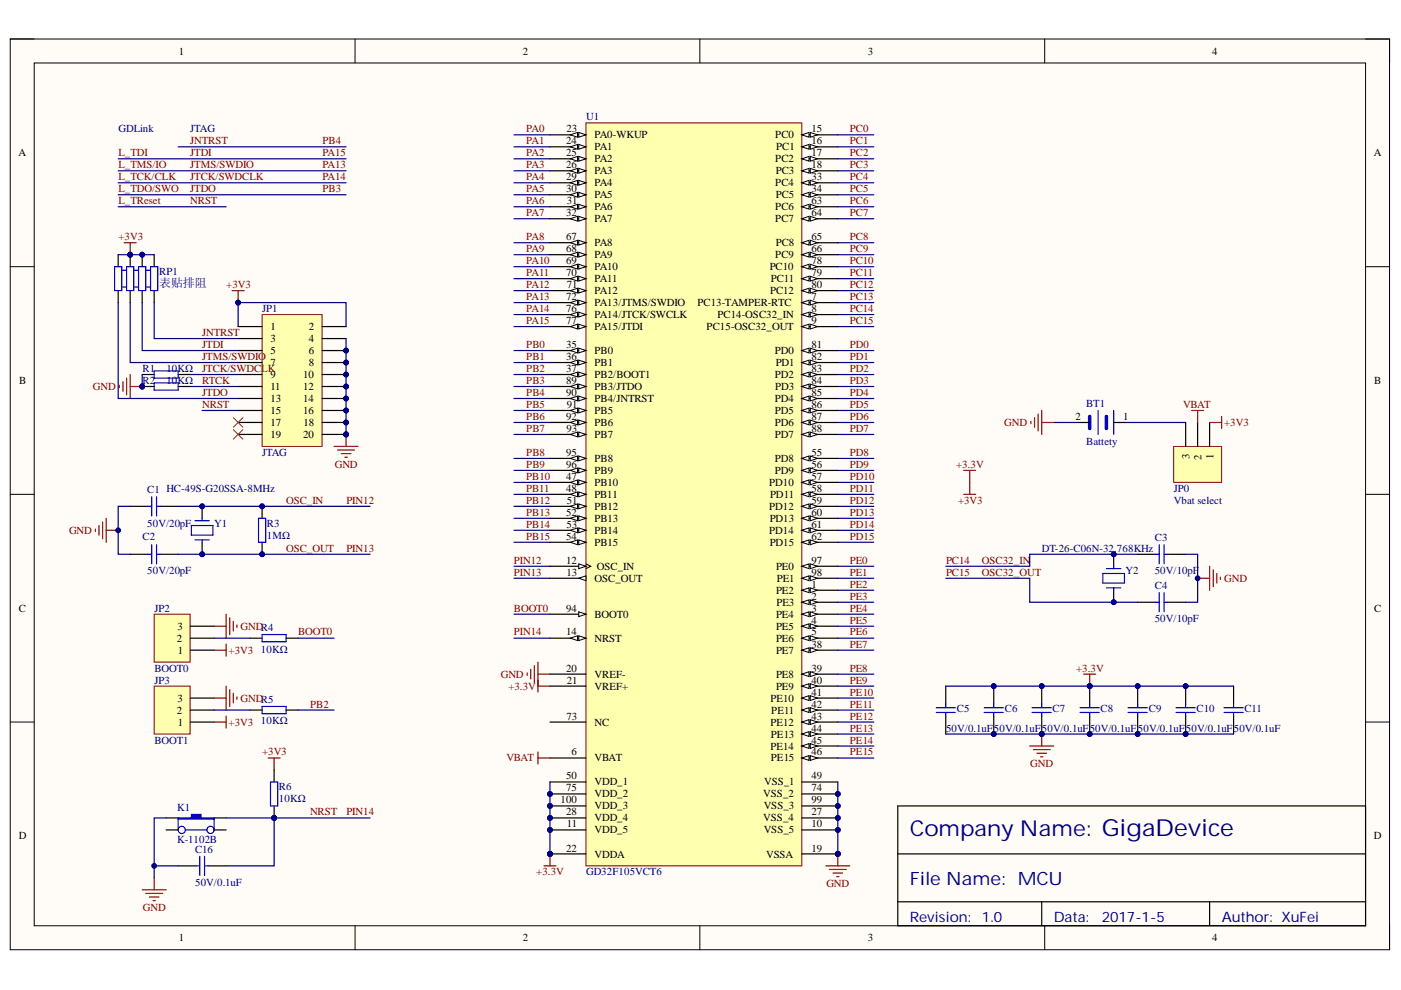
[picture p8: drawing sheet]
<svg xmlns="http://www.w3.org/2000/svg" width="297mm" height="210mm" viewBox="0 0 297 210" stroke-linecap="round" stroke-linejoin="round" font-family="sans-serif">
<defs><g id="words">
<text font-size="4.6" fill="#000080" x="192.9" y="177.3">Company Name: GigaDevice</text>
<text font-size="3.9" fill="#000080" x="192.9" y="187.7">File Name: MCU</text>
<g font-size="3" fill="#000080">
<text x="192.9" y="195.4">Revision:</text>
<text x="208.2" y="195.4">1.0</text>
<text x="223.4" y="195.4">Data:</text>
<text x="233.6" y="195.4">2017-1-5</text>
<text x="259" y="195.4">Author: XuFei</text>
</g>
<text font-size="2.5" fill="#000080" x="33.8" y="60.8">表贴排阻</text>
<g font-size="2.3">
<text x="37.9" y="11.6">1</text>
<text x="110.8" y="11.6">2</text>
<text x="184" y="11.6">3</text>
<text x="257" y="11.6">4</text>
<text x="120.1" y="28.1">23</text>
<text x="126.1" y="29.3">PA0-WKUP</text>
<text x="164.4" y="29.3">PC0</text>
<text x="172.1" y="28.1">15</text>
<text x="3.9" y="33.1">A</text>
<text x="120" y="30.6">24</text>
<text x="120" y="33.1">25</text>
<text x="120" y="35.7">26</text>
<text x="126.1" y="31.9">PA1</text>
<text x="126.1" y="34.4">PA2</text>
<text x="164.4" y="34.4">PC2</text>
<text x="164.5" y="31.9">PC1</text>
<text x="172.1" y="30.6">16</text>
<text x="172.1" y="33.1">17</text>
<text x="172.1" y="35.7">18</text>
<text x="291.3" y="33.1">A</text>
<text x="120" y="38.2">29</text>
<text x="120" y="40.7">30</text>
<text x="126.1" y="36.9">PA3</text>
<text x="126.1" y="39.5">PA4</text>
<text x="164.4" y="39.5">PC4</text>
<text x="164.5" y="36.9">PC3</text>
<text x="172.1" y="38.2">33</text>
<text x="172.1" y="40.7">34</text>
<text x="120" y="45.8">32</text>
<text x="120.2" y="43.3">31</text>
<text x="126.1" y="42">PA5</text>
<text x="126.1" y="44.5">PA6</text>
<text x="126.1" y="47.1">PA7</text>
<text x="164.4" y="44.5">PC6</text>
<text x="164.4" y="47.1">PC7</text>
<text x="164.5" y="42">PC5</text>
<text x="172.1" y="43.3">63</text>
<text x="172.1" y="45.8">64</text>
<text x="120" y="51">67</text>
<text x="120" y="53.5">68</text>
<text x="126.1" y="52.2">PA8</text>
<text x="164.5" y="52.2">PC8</text>
<text x="172.1" y="51">65</text>
<text x="172.1" y="53.5">66</text>
<text x="120" y="56">69</text>
<text x="120" y="58.6">70</text>
<text x="126.1" y="54.8">PA9</text>
<text x="126.1" y="57.3">PA10</text>
<text x="126.1" y="59.8">PA11</text>
<text x="163.2" y="57.3">PC10</text>
<text x="163.4" y="59.8">PC11</text>
<text x="164.4" y="54.8">PC9</text>
<text x="172.1" y="56">78</text>
<text x="172.1" y="58.6">79</text>
<text x="120" y="63.6">72</text>
<text x="120.2" y="61.1">71</text>
<text x="126.1" y="62.4">PA12</text>
<text x="126.1" y="64.9">PA13/JTMS/SWDIO</text>
<text x="147.9" y="64.9">PC13-TAMPER-RTC</text>
<text x="163.3" y="62.4">PC12</text>
<text x="172.1" y="61.1">80</text>
<text x="172.1" y="63.6">7</text>
<text x="57.4" y="70">1</text>
<text x="65.5" y="70">2</text>
<text x="120" y="66.2">76</text>
<text x="120" y="68.7">77</text>
<text x="126.1" y="67.5">PA14/JTCK/SWCLK</text>
<text x="126.1" y="70">PA15/JTDI</text>
<text x="149.8" y="70">PC15-OSC32_OUT</text>
<text x="152.1" y="67.5">PC14-OSC32_IN</text>
<text x="172.1" y="66.2">8</text>
<text x="172.1" y="68.7">9</text>
<text x="57.4" y="72.5">3</text>
<text x="57.4" y="75.1">5</text>
<text x="57.4" y="77.6">7</text>
<text x="65.5" y="72.5">4</text>
<text x="65.5" y="75.1">6</text>
<text x="65.5" y="77.6">8</text>
<text x="120" y="73.8">35</text>
<text x="120" y="76.3">36</text>
<text x="126.1" y="75.1">PB0</text>
<text x="126.1" y="77.6">PB1</text>
<text x="164.3" y="75.1">PD0</text>
<text x="164.5" y="77.6">PD1</text>
<text x="172.1" y="73.8">81</text>
<text x="172.1" y="76.3">82</text>
<text x="4.1" y="81.4">B</text>
<text x="57.4" y="80.1">9</text>
<text x="57.4" y="82.7">11</text>
<text x="64.3" y="80.1">10</text>
<text x="64.3" y="82.7">12</text>
<text x="120" y="78.9">37</text>
<text x="120" y="81.4">89</text>
<text x="120" y="83.9">90</text>
<text x="126.1" y="80.1">PB2/BOOT1</text>
<text x="126.1" y="82.7">PB3/JTDO</text>
<text x="164.3" y="80.1">PD2</text>
<text x="164.4" y="82.7">PD3</text>
<text x="172.1" y="78.9">83</text>
<text x="172.1" y="81.4">84</text>
<text x="172.1" y="83.9">85</text>
<text x="291.4" y="81.4">B</text>
<text x="57.4" y="85.2">13</text>
<text x="57.4" y="87.7">15</text>
<text x="64.3" y="85.2">14</text>
<text x="64.3" y="87.7">16</text>
<text x="120" y="89">92</text>
<text x="120.2" y="86.5">91</text>
<text x="126.1" y="85.2">PB4/JNTRST</text>
<text x="126.1" y="87.7">PB5</text>
<text x="164.3" y="85.2">PD4</text>
<text x="164.3" y="87.7">PD5</text>
<text x="172.1" y="86.5">86</text>
<text x="172.1" y="89">87</text>
<text x="228" y="89">2</text>
<text x="238.1" y="89">1</text>
<text x="57.4" y="90.3">17</text>
<text x="57.4" y="92.9">19</text>
<text x="64.3" y="92.9">20</text>
<text x="64.4" y="90.3">18</text>
<text x="120.1" y="91.5">93</text>
<text x="126.1" y="90.3">PB6</text>
<text x="126.1" y="92.9">PB7</text>
<text x="164.3" y="90.3">PD6</text>
<text x="164.3" y="92.9">PD7</text>
<text x="172.1" y="91.5">88</text>
<text x="120" y="96.7">95</text>
<text x="120" y="99.2">96</text>
<text x="120" y="101.8">47</text>
<text x="126.1" y="98">PB8</text>
<text x="126.1" y="100.5">PB9</text>
<text x="164.3" y="98">PD8</text>
<text x="164.3" y="100.5">PD9</text>
<text x="172.1" y="96.7">55</text>
<text x="172.1" y="99.2">56</text>
<text x="172.1" y="101.8">57</text>
<text x="252.2" y="97.4" transform="rotate(-90 252.2 97.4)">3</text>
<text x="254.7" y="97.5" transform="rotate(-90 254.7 97.5)">2</text>
<text x="257.3" y="97.3" transform="rotate(-90 257.3 97.3)">1</text>
<text x="120" y="104.3">48</text>
<text x="120.2" y="106.8">51</text>
<text x="126.1" y="103">PB10</text>
<text x="126.1" y="105.6">PB11</text>
<text x="163.1" y="103">PD10</text>
<text x="163.3" y="105.6">PD11</text>
<text x="172.1" y="104.3">58</text>
<text x="172.1" y="106.8">59</text>
<text x="120" y="109.4">52</text>
<text x="120.1" y="111.9">53</text>
<text x="126.1" y="108.1">PB12</text>
<text x="126.1" y="110.6">PB13</text>
<text x="126.1" y="113.2">PB14</text>
<text x="163.1" y="108.1">PD12</text>
<text x="163.1" y="113.2">PD14</text>
<text x="163.2" y="110.6">PD13</text>
<text x="172.1" y="109.4">60</text>
<text x="172.1" y="111.9">61</text>
<text x="120" y="119.5">12</text>
<text x="120" y="114.4">54</text>
<text x="126.1" y="115.7">PB15</text>
<text x="163.2" y="115.7">PD15</text>
<text x="172.1" y="114.4">62</text>
<text x="172.1" y="119.5">97</text>
<text x="120.1" y="122.1">13</text>
<text x="126.1" y="123.3">OSC_OUT</text>
<text x="126.6" y="120.8">OSC_IN</text>
<text x="164.5" y="120.8">PE0</text>
<text x="164.5" y="125.9">PE2</text>
<text x="164.7" y="123.3">PE1</text>
<text x="172.1" y="122.1">98</text>
<text x="172.1" y="124.6">1</text>
<text x="4" y="129.7">C</text>
<text x="120" y="129.7">94</text>
<text x="126.1" y="130.9">BOOT0</text>
<text x="164.5" y="130.9">PE4</text>
<text x="164.6" y="128.4">PE3</text>
<text x="172.1" y="127.1">2</text>
<text x="172.1" y="129.7">3</text>
<text x="291.4" y="129.7">C</text>
<text x="37.5" y="136.1">2</text>
<text x="37.6" y="133.5">3</text>
<text x="120" y="134.7">14</text>
<text x="126.1" y="136.1">NRST</text>
<text x="164.5" y="133.5">PE5</text>
<text x="164.5" y="136.1">PE6</text>
<text x="172.1" y="132.2">4</text>
<text x="172.1" y="134.7">5</text>
<text x="172.1" y="137.4">38</text>
<text x="37.7" y="138.6">1</text>
<text x="120" y="142.4">20</text>
<text x="126.1" y="143.7">VREF-</text>
<text x="164.5" y="138.6">PE7</text>
<text x="164.5" y="143.7">PE8</text>
<text x="172.1" y="142.4">39</text>
<text x="37.6" y="148.8">3</text>
<text x="120.2" y="145">21</text>
<text x="126.1" y="146.2">VREF+</text>
<text x="163.4" y="148.8">PE10</text>
<text x="164.5" y="146.2">PE9</text>
<text x="172.1" y="145">40</text>
<text x="172.1" y="147.5">41</text>
<text x="37.5" y="151.3">2</text>
<text x="37.7" y="153.8">1</text>
<text x="120.1" y="152.6">73</text>
<text x="126.1" y="153.8">NC</text>
<text x="163.4" y="153.8">PE12</text>
<text x="163.5" y="151.3">PE11</text>
<text x="172.1" y="150">42</text>
<text x="172.1" y="152.6">43</text>
<text x="172.1" y="155.1">44</text>
<text x="121.1" y="160.2">6</text>
<text x="126.1" y="161.4">VBAT</text>
<text x="163.4" y="158.9">PE14</text>
<text x="163.4" y="156.4">PE13</text>
<text x="163.4" y="161.4">PE15</text>
<text x="172.1" y="157.6">45</text>
<text x="172.1" y="160.2">46</text>
<text x="120" y="165.3">50</text>
<text x="120" y="167.8">75</text>
<text x="126.1" y="166.5">VDD_1</text>
<text x="162" y="166.5">VSS_1</text>
<text x="172.1" y="165.3">49</text>
<text x="172.1" y="167.8">74</text>
<text x="118.9" y="170.3">100</text>
<text x="120" y="172.9">28</text>
<text x="126.1" y="169.1">VDD_2</text>
<text x="126.1" y="171.6">VDD_3</text>
<text x="161.8" y="169.1">VSS_2</text>
<text x="161.9" y="171.6">VSS_3</text>
<text x="172.1" y="170.3">99</text>
<text x="172.1" y="172.9">27</text>
<text x="4" y="177.9">D</text>
<text x="120.2" y="175.4">11</text>
<text x="126.1" y="174.1">VDD_4</text>
<text x="126.1" y="176.7">VDD_5</text>
<text x="161.8" y="174.1">VSS_4</text>
<text x="161.9" y="176.7">VSS_5</text>
<text x="172.1" y="175.4">10</text>
<text x="291.3" y="177.9">D</text>
<text x="120" y="180.6">22</text>
<text x="126.1" y="181.8">VDDA</text>
<text x="162.4" y="181.8">VSSA</text>
<text x="172.1" y="180.6">19</text>
<text x="37.9" y="199.6">1</text>
<text x="110.8" y="199.6">2</text>
<text x="184" y="199.6">3</text>
<text x="257" y="199.6">4</text>
</g>
<g font-size="2.3" fill="#000080">
<text x="25.1" y="28.1">GDLink</text>
<text x="40.4" y="28.1">JTAG</text>
<text x="124.3" y="25.5">U1</text>
<text x="33.8" y="58.3">RP1</text>
<text x="55.6" y="66.2">JP1</text>
<text x="30.2" y="81.4">R2</text>
<text x="30.2" y="78.9">R1</text>
<text x="35.3" y="81.4">10KΩ</text>
<text x="35.3" y="78.9">10KΩ</text>
<text x="230.3" y="86.2">BT1</text>
<text x="230.3" y="94.4">Battety</text>
<text x="55.6" y="96.7">JTAG</text>
<text x="31.2" y="104.6">C1 HC-49S-G20SSA-8MHz</text>
<text x="248.9" y="104.3">JP0</text>
<text x="248.9" y="106.8">Vbat select</text>
<text x="31.2" y="111.7">50V/20pF</text>
<text x="45.4" y="111.7">Y1</text>
<text x="56.6" y="111.7">R3</text>
<text x="30.2" y="114.4">C2</text>
<text x="56.6" y="114.2">1MΩ</text>
<text x="220.9" y="117">DT-26-C06N-32.768KHz</text>
<text x="244.8" y="114.7">C3</text>
<text x="31.2" y="121.8">50V/20pF</text>
<text x="238.7" y="121.8">Y2</text>
<text x="244.8" y="121.8">50V/10pF</text>
<text x="244.8" y="124.8">C4</text>
<text x="32.7" y="129.7">JP2</text>
<text x="244.8" y="131.9">50V/10pF</text>
<text x="32.7" y="142.4">BOOT0</text>
<text x="55.3" y="138.4">10KΩ</text>
<text x="32.7" y="145">JP3</text>
<text x="55.3" y="153.6">10KΩ</text>
<text x="200.6" y="155.1">50V/0.1uF</text>
<text x="202.9" y="151.1">C5</text>
<text x="210.7" y="155.1">50V/0.1uF</text>
<text x="213" y="151.1">C6</text>
<text x="220.9" y="155.1">50V/0.1uF50V/0.1uF</text>
<text x="223.2" y="151.1">C7</text>
<text x="233.3" y="151.1">C8</text>
<text x="241.3" y="155.1">50V/0.1uF</text>
<text x="243.6" y="151.1">C9</text>
<text x="251.4" y="155.1">50V/0.1uF</text>
<text x="253.7" y="151.1">C10</text>
<text x="261.6" y="155.1">50V/0.1uF</text>
<text x="263.9" y="151.1">C11</text>
<text x="32.7" y="157.6">BOOT1</text>
<text x="59.1" y="167.5">R6</text>
<text x="37.6" y="171.8">K1</text>
<text x="59.1" y="170.1">10KΩ</text>
<text x="37.6" y="178.7">K-1102B</text>
<text x="41.4" y="180.8">C16</text>
<text x="124.3" y="185.6">GD32F105VCT6</text>
<text x="41.4" y="187.9">50V/0.1uF</text>
</g>
<g font-size="2.3" fill="#800000">
<text x="111.6" y="28.1">PA0</text>
<text x="180.2" y="28.1">PC0</text>
<text x="25.1" y="35.7">L_TMS/IO</text>
<text x="25.1" y="33.1">L_TDI</text>
<text x="40.4" y="30.6">JNTRST</text>
<text x="40.4" y="33.1">JTDI</text>
<text x="40.4" y="35.7">JTMS/SWDIO</text>
<text x="68.4" y="30.6">PB4</text>
<text x="68.4" y="33.1">PA15</text>
<text x="68.4" y="35.7">PA13</text>
<text x="111.6" y="30.6">PA1</text>
<text x="111.6" y="35.7">PA3</text>
<text x="111.6" y="33.1">PA2</text>
<text x="180.2" y="30.6">PC1</text>
<text x="180.2" y="35.7">PC3</text>
<text x="180.2" y="33.1">PC2</text>
<text x="25.1" y="38.2">L_TCK/CLK</text>
<text x="25.1" y="40.7">L_TDO/SWO</text>
<text x="40.4" y="38.2">JTCK/SWDCLK</text>
<text x="40.4" y="40.7">JTDO</text>
<text x="68.4" y="38.2">PA14</text>
<text x="68.4" y="40.7">PB3</text>
<text x="111.6" y="38.2">PA4</text>
<text x="111.6" y="40.7">PA5</text>
<text x="180.2" y="38.2">PC4</text>
<text x="180.2" y="40.7">PC5</text>
<text x="25.1" y="43.3">L_TReset</text>
<text x="40.4" y="43.3">NRST</text>
<text x="111.6" y="43.3">PA6</text>
<text x="111.6" y="45.8">PA7</text>
<text x="180.2" y="43.3">PC6</text>
<text x="180.2" y="45.8">PC7</text>
<text x="25.1" y="51">+3V3</text>
<text x="111.6" y="53.5">PA9</text>
<text x="111.6" y="51">PA8</text>
<text x="180.2" y="51">PC8</text>
<text x="180.2" y="53.5">PC9</text>
<text x="111.6" y="58.6">PA11</text>
<text x="111.6" y="56">PA10</text>
<text x="180.2" y="58.6">PC11</text>
<text x="180.2" y="56">PC10</text>
<text x="48" y="61.1">+3V3</text>
<text x="111.6" y="61.1">PA12</text>
<text x="111.6" y="63.6">PA13</text>
<text x="180.2" y="61.1">PC12</text>
<text x="180.2" y="63.6">PC13</text>
<text x="42.9" y="71.3">JNTRST</text>
<text x="111.6" y="68.7">PA15</text>
<text x="111.6" y="66.2">PA14</text>
<text x="180.2" y="66.2">PC14</text>
<text x="180.2" y="68.7">PC15</text>
<text x="42.9" y="73.8">JTDI</text>
<text x="42.9" y="76.3">JTMS/SWDIO</text>
<text x="111.6" y="76.3">PB1</text>
<text x="111.6" y="73.8">PB0</text>
<text x="180.2" y="73.8">PD0</text>
<text x="180.2" y="76.3">PD1</text>
<text x="19.7" y="82.7">GND</text>
<text x="42.9" y="78.9">JTCK/SWDCLK</text>
<text x="42.9" y="83.9">JTDO</text>
<text x="42.9" y="81.4">RTCK</text>
<text x="111.6" y="78.9">PB2</text>
<text x="111.6" y="81.4">PB3</text>
<text x="111.6" y="83.9">PB4</text>
<text x="180.2" y="81.4">PD3</text>
<text x="180.2" y="83.9">PD4</text>
<text x="180.2" y="78.9">PD2</text>
<text x="42.9" y="86.5">NRST</text>
<text x="111.6" y="86.5">PB5</text>
<text x="111.6" y="89">PB6</text>
<text x="180.2" y="86.5">PD5</text>
<text x="180.2" y="89">PD6</text>
<text x="250.8" y="86.5">VBAT</text>
<text x="111.6" y="91.5">PB7</text>
<text x="180.2" y="91.5">PD7</text>
<text x="212.9" y="90.3">GND</text>
<text x="259.5" y="90.3">+3V3</text>
<text x="71" y="99.2">GND</text>
<text x="111.6" y="101.8">PB10</text>
<text x="111.6" y="96.7">PB8</text>
<text x="111.6" y="99.2">PB9</text>
<text x="180.2" y="96.7">PD8</text>
<text x="180.2" y="99.2">PD9</text>
<text x="180.2" y="101.8">PD10</text>
<text x="202.7" y="99.2">+3.3V</text>
<text x="60.7" y="106.8">OSC_IN</text>
<text x="73.4" y="106.8">PIN12</text>
<text x="111.6" y="106.8">PB12</text>
<text x="111.6" y="104.3">PB11</text>
<text x="180.2" y="104.3">PD11</text>
<text x="180.2" y="106.8">PD12</text>
<text x="203.1" y="106.8">+3V3</text>
<text x="14.6" y="113.2">GND</text>
<text x="111.6" y="109.4">PB13</text>
<text x="111.6" y="111.9">PB14</text>
<text x="180.2" y="109.4">PD13</text>
<text x="180.2" y="111.9">PD14</text>
<text x="60.7" y="117">OSC_OUT</text>
<text x="73.4" y="117">PIN13</text>
<text x="109" y="119.5">PIN12</text>
<text x="111.6" y="114.4">PB15</text>
<text x="180.2" y="114.4">PD15</text>
<text x="180.2" y="119.5">PE0</text>
<text x="200.6" y="119.5">PC14</text>
<text x="208.2" y="119.5">OSC32_IN</text>
<text x="109" y="122.1">PIN13</text>
<text x="180.2" y="122.1">PE1</text>
<text x="180.2" y="124.6">PE2</text>
<text x="200.6" y="122.1">PC15</text>
<text x="208.2" y="122.1">OSC32_OUT</text>
<text x="259.5" y="123.3">GND</text>
<text x="109" y="129.7">BOOT0</text>
<text x="180.2" y="127.1">PE3</text>
<text x="180.2" y="129.7">PE4</text>
<text x="51" y="133.5">GNDR4</text>
<text x="63.2" y="134.7">BOOT0</text>
<text x="109" y="134.7">PIN14</text>
<text x="180.2" y="132.2">PE5</text>
<text x="180.2" y="134.7">PE6</text>
<text x="180.2" y="137.4">PE7</text>
<text x="48.5" y="138.6">+3V3</text>
<text x="106.2" y="143.7">GND</text>
<text x="180.2" y="142.4">PE8</text>
<text x="228.2" y="142.4">+3.3V</text>
<text x="51" y="148.8">GNDR5</text>
<text x="107.8" y="146.2">+3.3V</text>
<text x="180.2" y="145">PE9</text>
<text x="180.2" y="147.5">PE10</text>
<text x="48.5" y="153.8">+3V3</text>
<text x="65.7" y="150">PB2</text>
<text x="180.2" y="150">PE11</text>
<text x="180.2" y="152.6">PE12</text>
<text x="180.2" y="155.1">PE13</text>
<text x="55.6" y="160.2">+3V3</text>
<text x="107.4" y="161.4">VBAT</text>
<text x="180.2" y="157.6">PE14</text>
<text x="180.2" y="160.2">PE15</text>
<text x="218.4" y="162.7">GND</text>
<text x="65.7" y="172.9">NRST</text>
<text x="73.4" y="172.9">PIN14</text>
<text x="113.7" y="185.6">+3.3V</text>
<text x="175.2" y="188.2">GND</text>
<text x="30.3" y="193.2">GND</text>
</g>
</g></defs>
<path d="M2.2 8.3h292.4v193.1h-292.4z" fill-rule="evenodd" fill="#fffcf8"/>
<path d="M2.2 8.3h292.4v193.1h-292.4z" fill="none" stroke="#000" stroke-width=".21"/>
<path d="M7.3 13.4h282.2v182.9h-282.2z" fill-rule="evenodd" fill="#fffcf8"/>
<g fill="none" stroke="#000" stroke-width=".21">
<path d="M2.2 8.3h5.1M7.3 13.4h282.2v182.9h-282.2zM75.3 8.3v5M148.4 8.3v5M221.5 8.3v5.1M289.5 8.3h5.1v5.1M2.2 56.5h5.1M289.5 56.5h5.1M2.2 104.8h5.1M289.5 104.8h5.1M2.2 153.1h5.1M289.5 153.1h5.1"/>
<path d="M75.3 196.3v5.1M148.4 196.3v5.1M221.5 196.3v5.1M294.6 196.3v5.1"/>
</g>
<path d="M27.6 107.4h3.8M27.6 117.5h3.8M34 107.4h3.8M34 117.5h3.8M190.3 170.9h99.2v25.4h-99.2zM190.3 181h99.2M190.3 191.2h99.2M220.9 191.2v5.1M256.5 191.2v5.1" fill="none" stroke="#000" stroke-width=".25"/>
<g fill="none" stroke="#000080" stroke-width=".25">
<path d="M109 28.6h7.6M109 31.1h7.6M109 33.7h7.6M109 36.2h7.6M109 38.8h7.6M177.6 28.6h7.7M177.6 31.1h7.7M177.6 33.7h7.7M177.6 36.2h7.7M177.6 38.8h7.7M109 41.3h7.6M109 43.8h7.6"/>
<path d="M109 46.4h7.6M109 51.5h7.6M109 54h7.6M109 56.5h7.6M109 59.1h7.6M177.6 41.3h7.7M177.6 43.8h7.7M177.6 46.4h7.7M177.6 51.5h7.7M177.6 54h7.7M177.6 56.5h7.7M177.6 59.1h7.7"/>
<path d="M109 61.6h7.6M109 64.2h7.6M109 66.7h7.6M109 69.2h7.6M109 74.3h7.6M109 76.9h7.6M109 79.4h7.6M177.6 61.6h7.7M177.6 74.3h7.7M177.6 76.9h7.7M177.6 79.4h7.7M177.6 64.2h7.7"/>
<path d="M109 81.9h7.6M109 84.5h7.6M109 87h7.6M109 89.6h7.6M109 92.1h7.6M109 97.2h7.6M109 99.7h7.6M177.6 81.9h7.7M177.6 84.5h7.7M177.6 87h7.7M177.6 89.6h7.7M177.6 92.1h7.7"/>
<path d="M177.6 97.2h7.7M177.6 99.7h7.7M109 102.3h7.6M109 104.8h7.6M109 107.4h7.6M109 109.9h7.6M177.6 102.3h7.7M177.6 104.8h7.7M177.6 107.4h7.7M177.6 109.9h7.7M177.6 112.4h7.7M177.6 115h7.7"/>
<path d="M109 135.3h7.6M177.6 120.1h7.7M177.6 122.6h7.7M177.6 125.1h7.7M177.6 127.7h7.7M177.6 130.2h7.7M177.6 132.8h7.7M177.6 135.3h7.7M177.6 137.9h7.7M177.6 142.9h7.7M177.6 145.5h7.7M177.6 148h7.7"/>
<path d="M177.6 150.6h7.7M177.6 153.1h7.7M177.6 155.6h7.7M177.6 158.2h7.7M177.6 160.7h7.7"/>
</g>
<path d="M31.4 107.4h.8M31.4 117.5h.8M32.2 105.3v4.1M32.2 115.5v4.1M33.2 107.4h.8M33.2 105.3v4.1M33.2 115.5v4.1M33.2 117.5h.8" fill="none" stroke="#00f" stroke-width=".25"/>
<circle cx="42.9" cy="117.5" r=".51" fill="#000080"/>
<circle cx="42.9" cy="117.5" r=".51" fill="none" stroke="#000080" stroke-width=".21"/>
<circle cx="42.9" cy="107.4" r=".51" fill="#000080"/>
<circle cx="42.9" cy="107.4" r=".51" fill="none" stroke="#000080" stroke-width=".21"/>
<path d="M42.9 115v2.5" fill="none" stroke="#000" stroke-width=".25"/>
<circle cx="42.9" cy="117.5" r=".51" fill="#000080"/>
<circle cx="42.9" cy="117.5" r=".51" fill="none" stroke="#000080" stroke-width=".21"/>
<path d="M42.9 107.4v2.5" fill="none" stroke="#000" stroke-width=".25"/>
<circle cx="42.9" cy="107.4" r=".51" fill="#000080"/>
<circle cx="42.9" cy="107.4" r=".51" fill="none" stroke="#000080" stroke-width=".21"/>
<path d="M40.6 111.4h4.5v2.1h-4.5zM41.3 110.4h3.1M41.3 114.5h3.1M42.9 109.9v.5M42.9 114.5v.5" fill="none" stroke="#00f" stroke-width=".25"/>
<path d="M27.6 107.4h-2.5v10.1h2.5" fill="none" stroke="#000080" stroke-width=".25"/>
<path d="M20.2 112.2v.5M21 111.4v2.1M21.8 110.7v3.5M22.5 109.9v5.1M22.5 112.4h2.6" fill="none" stroke="#800000" stroke-width=".25"/>
<circle cx="25.1" cy="112.4" r=".51" fill="#000080"/>
<circle cx="25.1" cy="112.4" r=".51" fill="none" stroke="#000080" stroke-width=".21"/>
<path d="M35.2 173.4h2.6M45.4 173.4h2.5" fill="none" stroke="#000" stroke-width=".25"/>
<path d="M37.8 173.4h2.8v-.7h2v.7h2.8v.3h-7.6z" fill-rule="evenodd" fill="#00f"/>
<g fill="none" stroke="#00f" stroke-width=".25">
<path d="M37.8 173.4h2.8v-.7h2v.7h2.8v.3h-7.6zM37.8 173.4v2.6M39.3 176h4.6M45.4 173.4v2.6"/>
<circle cx="38.5" cy="176" r=".76"/>
<circle cx="44.6" cy="176" r=".76"/>
</g>
<path d="M35.2 176h2.6M45.4 176h2.5" fill="none" stroke="#000" stroke-width=".25"/>
<path d="M56.8 160.7h2.6M58.1 160.7v2.6M30.1 188.7h5.1M30.9 189.4h3.6M31.7 190.2h2M32.4 190.9h.5M32.7 186.1v2.6" fill="none" stroke="#800000" stroke-width=".25"/>
<path d="M35.2 173.4h-2.5v12.7M32.7 183.6h5.1" fill="none" stroke="#000080" stroke-width=".25"/>
<circle cx="32.7" cy="183.6" r=".51" fill="#000080"/>
<circle cx="32.7" cy="183.6" r=".51" fill="none" stroke="#000080" stroke-width=".21"/>
<path d="M58.1 173.4v10.2h-10.2" fill="none" stroke="#000080" stroke-width=".25"/>
<circle cx="58.1" cy="173.4" r=".51" fill="#000080"/>
<circle cx="58.1" cy="173.4" r=".51" fill="none" stroke="#000080" stroke-width=".21"/>
<circle cx="58.1" cy="173.4" r=".51" fill="#000080"/>
<circle cx="58.1" cy="173.4" r=".51" fill="none" stroke="#000080" stroke-width=".21"/>
<path d="M58.1 170.9v2.5" fill="none" stroke="#000" stroke-width=".25"/>
<circle cx="58.1" cy="173.4" r=".51" fill="#000080"/>
<circle cx="58.1" cy="173.4" r=".51" fill="none" stroke="#000080" stroke-width=".21"/>
<path d="M53 135.3h2.6M60.7 135.3h2.5M58.1 163.3v2.5M37.8 183.6h3.8M44.1 183.6h3.8" fill="none" stroke="#000" stroke-width=".25"/>
<path d="M55.6 134.5h5.1v1.6h-5.1zM57.4 165.8h1.5v5.1h-1.5zM41.6 183.6h.8M42.4 181.6v4M43.4 183.6h.7M43.4 181.6v4" fill="none" stroke="#00f" stroke-width=".25"/>
<path d="M32.7 130.2h7.6v10.2h-7.6z" fill-rule="evenodd" fill="#ffffb0"/>
<path d="M32.7 130.2h7.6v10.2h-7.6z" fill="none" stroke="#800000" stroke-width=".21"/>
<path d="M40.3 137.8h5.1M40.3 135.3h5.1M40.3 132.8h5.1M53 150.5h2.6M60.7 150.5h2.5" fill="none" stroke="#000" stroke-width=".25"/>
<path d="M45.4 132.8h2.5M47.9 130.2v5.1M48.7 131v3.5M49.5 131.7v2.1M50.2 132.5v.5" fill="none" stroke="#800000" stroke-width=".25"/>
<path d="M45.4 135.3h7.6M63.2 135.3h7.6" fill="none" stroke="#000080" stroke-width=".25"/>
<path d="M55.6 149.8h5.1v1.5h-5.1z" fill="none" stroke="#00f" stroke-width=".25"/>
<path d="M32.7 145.5h7.6v10.1h-7.6z" fill-rule="evenodd" fill="#ffffb0"/>
<path d="M32.7 145.5h7.6v10.1h-7.6z" fill="none" stroke="#800000" stroke-width=".21"/>
<path d="M40.3 153.1h5.1M40.3 150.5h5.1M40.3 148h5.1" fill="none" stroke="#000" stroke-width=".25"/>
<path d="M253.9 122.6h2.6M256.5 120.1v5M257.2 120.8v3.6M258 121.6v2M258.8 122.4v.5M45.4 148h2.5M47.9 145.5v5M48.7 146.2v3.6M49.5 147v2M50.2 147.8v.5" fill="none" stroke="#800000" stroke-width=".25"/>
<path d="M251.4 117.5h2.5v10.2h-2.5M45.4 150.5h7.6M63.2 150.5h7.6" fill="none" stroke="#000080" stroke-width=".25"/>
<circle cx="253.9" cy="122.6" r=".51" fill="#000080"/>
<circle cx="253.9" cy="122.6" r=".51" fill="none" stroke="#000080" stroke-width=".21"/>
<path d="M241.2 117.5h3.8M247.6 117.5h3.8M241.2 127.7h3.8M247.6 127.7h3.8" fill="none" stroke="#000" stroke-width=".25"/>
<path d="M245 117.5h.8M245.8 115.5v4.1M246.8 117.5h.8M246.8 115.5v4.1M245 127.7h.8M245.8 125.6v4.1M246.8 125.6v4.1M246.8 127.7h.8" fill="none" stroke="#00f" stroke-width=".25"/>
<circle cx="236.1" cy="127.7" r=".51" fill="#000080"/>
<circle cx="236.1" cy="127.7" r=".51" fill="none" stroke="#000080" stroke-width=".21"/>
<circle cx="236.1" cy="117.5" r=".51" fill="#000080"/>
<circle cx="236.1" cy="117.5" r=".51" fill="none" stroke="#000080" stroke-width=".21"/>
<path d="M236.1 125.1v2.6" fill="none" stroke="#000" stroke-width=".25"/>
<circle cx="236.1" cy="127.7" r=".51" fill="#000080"/>
<circle cx="236.1" cy="127.7" r=".51" fill="none" stroke="#000080" stroke-width=".21"/>
<path d="M236.1 117.5v2.6" fill="none" stroke="#000" stroke-width=".25"/>
<circle cx="236.1" cy="117.5" r=".51" fill="#000080"/>
<circle cx="236.1" cy="117.5" r=".51" fill="none" stroke="#000080" stroke-width=".21"/>
<path d="M233.8 121.6h4.6v2h-4.6zM234.6 120.6h3M234.6 124.6h3M236.1 120.1v.5M236.1 124.6v.5M198.5 150h4M198.5 151.1h4M200.5 149.3v.7M200.5 151.1v.7" fill="none" stroke="#00f" stroke-width=".25"/>
<path d="M200.5 145.5v3.8M200.5 151.8v3.8" fill="none" stroke="#000" stroke-width=".25"/>
<circle cx="210.7" cy="155.6" r=".51" fill="#000080"/>
<circle cx="210.7" cy="155.6" r=".51" fill="none" stroke="#000080" stroke-width=".21"/>
<circle cx="210.7" cy="145.5" r=".51" fill="#000080"/>
<circle cx="210.7" cy="145.5" r=".51" fill="none" stroke="#000080" stroke-width=".21"/>
<path d="M210.7 151.8v3.8" fill="none" stroke="#000" stroke-width=".25"/>
<circle cx="210.7" cy="155.6" r=".51" fill="#000080"/>
<circle cx="210.7" cy="155.6" r=".51" fill="none" stroke="#000080" stroke-width=".21"/>
<path d="M210.7 145.5v3.8" fill="none" stroke="#000" stroke-width=".25"/>
<circle cx="210.7" cy="145.5" r=".51" fill="#000080"/>
<circle cx="210.7" cy="145.5" r=".51" fill="none" stroke="#000080" stroke-width=".21"/>
<path d="M208.7 150h4M208.7 151.1h4M210.7 149.3v.7M210.7 151.1v.7" fill="none" stroke="#00f" stroke-width=".25"/>
<circle cx="220.9" cy="155.6" r=".51" fill="#000080"/>
<circle cx="220.9" cy="155.6" r=".51" fill="none" stroke="#000080" stroke-width=".21"/>
<circle cx="220.9" cy="145.5" r=".51" fill="#000080"/>
<circle cx="220.9" cy="145.5" r=".51" fill="none" stroke="#000080" stroke-width=".21"/>
<path d="M220.9 151.8v3.8" fill="none" stroke="#000" stroke-width=".25"/>
<circle cx="220.9" cy="155.6" r=".51" fill="#000080"/>
<circle cx="220.9" cy="155.6" r=".51" fill="none" stroke="#000080" stroke-width=".21"/>
<path d="M220.9 145.5v3.8" fill="none" stroke="#000" stroke-width=".25"/>
<circle cx="220.9" cy="145.5" r=".51" fill="#000080"/>
<circle cx="220.9" cy="145.5" r=".51" fill="none" stroke="#000080" stroke-width=".21"/>
<path d="M218.8 150h4.1M218.8 151.1h4.1M220.9 149.3v.7M220.9 151.1v.7" fill="none" stroke="#00f" stroke-width=".25"/>
<circle cx="231" cy="155.6" r=".51" fill="#000080"/>
<circle cx="231" cy="155.6" r=".51" fill="none" stroke="#000080" stroke-width=".21"/>
<circle cx="231" cy="145.5" r=".51" fill="#000080"/>
<circle cx="231" cy="145.5" r=".51" fill="none" stroke="#000080" stroke-width=".21"/>
<path d="M231 151.8v3.8" fill="none" stroke="#000" stroke-width=".25"/>
<circle cx="231" cy="155.6" r=".51" fill="#000080"/>
<circle cx="231" cy="155.6" r=".51" fill="none" stroke="#000080" stroke-width=".21"/>
<path d="M231 145.5v3.8" fill="none" stroke="#000" stroke-width=".25"/>
<circle cx="231" cy="145.5" r=".51" fill="#000080"/>
<circle cx="231" cy="145.5" r=".51" fill="none" stroke="#000080" stroke-width=".21"/>
<path d="M229 150h4.1M229 151.1h4.1M231 149.3v.7M231 151.1v.7" fill="none" stroke="#00f" stroke-width=".25"/>
<circle cx="241.2" cy="155.6" r=".51" fill="#000080"/>
<circle cx="241.2" cy="155.6" r=".51" fill="none" stroke="#000080" stroke-width=".21"/>
<circle cx="241.2" cy="145.5" r=".51" fill="#000080"/>
<circle cx="241.2" cy="145.5" r=".51" fill="none" stroke="#000080" stroke-width=".21"/>
<path d="M241.2 151.8v3.8" fill="none" stroke="#000" stroke-width=".25"/>
<circle cx="241.2" cy="155.6" r=".51" fill="#000080"/>
<circle cx="241.2" cy="155.6" r=".51" fill="none" stroke="#000080" stroke-width=".21"/>
<path d="M241.2 145.5v3.8" fill="none" stroke="#000" stroke-width=".25"/>
<circle cx="241.2" cy="145.5" r=".51" fill="#000080"/>
<circle cx="241.2" cy="145.5" r=".51" fill="none" stroke="#000080" stroke-width=".21"/>
<path d="M239.2 150h4M239.2 151.1h4M241.2 149.3v.7M241.2 151.1v.7" fill="none" stroke="#00f" stroke-width=".25"/>
<circle cx="73.4" cy="74.3" r=".51" fill="#000080"/>
<circle cx="73.4" cy="74.3" r=".51" fill="none" stroke="#000080" stroke-width=".21"/>
<circle cx="73.4" cy="76.9" r=".51" fill="#000080"/>
<circle cx="73.4" cy="76.9" r=".51" fill="none" stroke="#000080" stroke-width=".21"/>
<circle cx="73.4" cy="79.4" r=".51" fill="#000080"/>
<circle cx="73.4" cy="79.4" r=".51" fill="none" stroke="#000080" stroke-width=".21"/>
<circle cx="73.4" cy="81.9" r=".51" fill="#000080"/>
<circle cx="73.4" cy="81.9" r=".51" fill="none" stroke="#000080" stroke-width=".21"/>
<circle cx="73.4" cy="84.5" r=".51" fill="#000080"/>
<circle cx="73.4" cy="84.5" r=".51" fill="none" stroke="#000080" stroke-width=".21"/>
<circle cx="73.4" cy="87" r=".51" fill="#000080"/>
<circle cx="73.4" cy="87" r=".51" fill="none" stroke="#000080" stroke-width=".21"/>
<circle cx="73.4" cy="89.6" r=".51" fill="#000080"/>
<circle cx="73.4" cy="89.6" r=".51" fill="none" stroke="#000080" stroke-width=".21"/>
<circle cx="73.4" cy="92.1" r=".51" fill="#000080"/>
<circle cx="73.4" cy="92.1" r=".51" fill="none" stroke="#000080" stroke-width=".21"/>
<path d="M55.6 66.7h12.7v28h-12.7z" fill-rule="evenodd" fill="#ffffb0"/>
<path d="M55.6 66.7h12.7v28h-12.7z" fill="none" stroke="#800000" stroke-width=".21"/>
<path d="M50.5 69.2h5.1M50.5 71.8h5.1M50.5 74.3h5.1M68.3 69.2h5.1M68.3 71.8h5.1M68.3 74.3h5.1" fill="none" stroke="#000" stroke-width=".25"/>
<circle cx="73.4" cy="74.3" r=".51" fill="#000080"/>
<circle cx="73.4" cy="74.3" r=".51" fill="none" stroke="#000080" stroke-width=".21"/>
<path d="M50.5 76.9h5.1M68.3 76.9h5.1" fill="none" stroke="#000" stroke-width=".25"/>
<circle cx="73.4" cy="76.9" r=".51" fill="#000080"/>
<circle cx="73.4" cy="76.9" r=".51" fill="none" stroke="#000080" stroke-width=".21"/>
<path d="M50.5 79.4h5.1M68.3 79.4h5.1" fill="none" stroke="#000" stroke-width=".25"/>
<circle cx="73.4" cy="79.4" r=".51" fill="#000080"/>
<circle cx="73.4" cy="79.4" r=".51" fill="none" stroke="#000080" stroke-width=".21"/>
<path d="M50.5 81.9h5.1M68.3 81.9h5.1" fill="none" stroke="#000" stroke-width=".25"/>
<circle cx="73.4" cy="81.9" r=".51" fill="#000080"/>
<circle cx="73.4" cy="81.9" r=".51" fill="none" stroke="#000080" stroke-width=".21"/>
<path d="M50.5 84.5h5.1M68.3 84.5h5.1" fill="none" stroke="#000" stroke-width=".25"/>
<circle cx="73.4" cy="84.5" r=".51" fill="#000080"/>
<circle cx="73.4" cy="84.5" r=".51" fill="none" stroke="#000080" stroke-width=".21"/>
<path d="M50.5 87h5.1M68.3 87h5.1" fill="none" stroke="#000" stroke-width=".25"/>
<circle cx="73.4" cy="87" r=".51" fill="#000080"/>
<circle cx="73.4" cy="87" r=".51" fill="none" stroke="#000080" stroke-width=".21"/>
<path d="M50.5 89.6h5.1M68.3 89.6h5.1" fill="none" stroke="#000" stroke-width=".25"/>
<circle cx="73.4" cy="89.6" r=".51" fill="#000080"/>
<circle cx="73.4" cy="89.6" r=".51" fill="none" stroke="#000080" stroke-width=".21"/>
<path d="M50.5 92.1h5.1M68.3 92.1h5.1" fill="none" stroke="#000" stroke-width=".25"/>
<circle cx="73.4" cy="92.1" r=".51" fill="#000080"/>
<circle cx="73.4" cy="92.1" r=".51" fill="none" stroke="#000080" stroke-width=".21"/>
<path d="M49.2 61.6h2.6M50.5 61.6v2.6" fill="none" stroke="#800000" stroke-width=".25"/>
<circle cx="50.5" cy="64.2" r=".51" fill="#000080"/>
<circle cx="50.5" cy="64.2" r=".51" fill="none" stroke="#000080" stroke-width=".21"/>
<path d="M73.4 71.8v20.3" fill="none" stroke="#000080" stroke-width=".25"/>
<circle cx="73.4" cy="92.1" r=".51" fill="#000080"/>
<circle cx="73.4" cy="92.1" r=".51" fill="none" stroke="#000080" stroke-width=".21"/>
<path d="M70.8 94.7h5.1M71.6 95.4h3.5M72.4 96.2h2M73.1 96.9h.5M73.4 92.1v2.6" fill="none" stroke="#800000" stroke-width=".25"/>
<circle cx="73.4" cy="92.1" r=".51" fill="#000080"/>
<circle cx="73.4" cy="92.1" r=".51" fill="none" stroke="#000080" stroke-width=".21"/>
<path d="M50.5 69.2v-5h22.9v5" fill="none" stroke="#000080" stroke-width=".25"/>
<circle cx="50.5" cy="64.2" r=".51" fill="#000080"/>
<circle cx="50.5" cy="64.2" r=".51" fill="none" stroke="#000080" stroke-width=".21"/>
<path d="M40.3 79.4h10.2M40.3 81.9h10.2M42.9 87h7.6" fill="none" stroke="#000080" stroke-width=".25"/>
<path d="M27.6 79.4v5.1M25.3 81.7v.5M26.1 80.9v2.1M26.8 80.2v3.5M27.6 81.9h2.5" fill="none" stroke="#800000" stroke-width=".25"/>
<circle cx="30.1" cy="81.9" r=".51" fill="#000080"/>
<circle cx="30.1" cy="81.9" r=".51" fill="none" stroke="#000080" stroke-width=".21"/>
<circle cx="27.6" cy="54" r=".51" fill="#000080"/>
<circle cx="27.6" cy="54" r=".51" fill="none" stroke="#000080" stroke-width=".21"/>
<circle cx="30.1" cy="54" r=".51" fill="#000080"/>
<circle cx="30.1" cy="54" r=".51" fill="none" stroke="#000080" stroke-width=".21"/>
<path d="M25.1 54v2.5M27.6 54v2.5M25.1 61.6v2.6M27.6 61.6v2.6M30.1 61.6v2.6M32.7 61.6v2.6" fill="none" stroke="#000" stroke-width=".25"/>
<path d="M29.4 56.5h1.5v5.1h-1.5zM31.9 56.5h1.5v5.1h-1.5z" fill="none" stroke="#00f" stroke-width=".25"/>
<circle cx="27.6" cy="54" r=".51" fill="#000080"/>
<circle cx="27.6" cy="54" r=".51" fill="none" stroke="#000080" stroke-width=".21"/>
<path d="M26.8 56.5h1.6v5.1h-1.6z" fill="none" stroke="#00f" stroke-width=".25"/>
<path d="M30.1 54v2.5" fill="none" stroke="#000" stroke-width=".25"/>
<circle cx="30.1" cy="54" r=".51" fill="#000080"/>
<circle cx="30.1" cy="54" r=".51" fill="none" stroke="#000080" stroke-width=".21"/>
<path d="M32.7 54v2.5" fill="none" stroke="#000" stroke-width=".25"/>
<path d="M24.3 56.5h1.5v5.1h-1.5zM25.8 57.3h1M28.4 57.3h1M30.9 57.3h1M25.8 60.9h1M28.4 60.9h1M30.9 60.9h1" fill="none" stroke="#00f" stroke-width=".25"/>
<circle cx="30.1" cy="81.9" r=".51" fill="#000080"/>
<circle cx="30.1" cy="81.9" r=".51" fill="none" stroke="#000080" stroke-width=".21"/>
<path d="M30.1 81.9h2.6" fill="none" stroke="#000" stroke-width=".25"/>
<circle cx="30.1" cy="81.9" r=".51" fill="#000080"/>
<circle cx="30.1" cy="81.9" r=".51" fill="none" stroke="#000080" stroke-width=".21"/>
<path d="M37.8 81.9h2.5" fill="none" stroke="#000" stroke-width=".25"/>
<path d="M32.7 81.2h5.1v1.5h-5.1z" fill="none" stroke="#00f" stroke-width=".25"/>
<path d="M49.5 88.6l2 2M49.5 91.1l2 2M51.5 88.6l-2 2M51.5 91.1l-2 2" fill="none" stroke="#f00" stroke-width=".21"/>
<path d="M25.1 54h7.6" fill="none" stroke="#000080" stroke-width=".25"/>
<path d="M26.3 51.5h2.6M27.6 51.5v2.5" fill="none" stroke="#800000" stroke-width=".25"/>
<circle cx="27.6" cy="54" r=".51" fill="#000080"/>
<circle cx="27.6" cy="54" r=".51" fill="none" stroke="#000080" stroke-width=".21"/>
<path d="M25.1 64.2v20.3h25.4M27.6 64.2v12.7h22.9M30.1 64.2v10.1h20.4M32.7 64.2v7.6h17.8" fill="none" stroke="#000080" stroke-width=".25"/>
<circle cx="55.6" cy="117.5" r=".51" fill="#000080"/>
<circle cx="55.6" cy="117.5" r=".51" fill="none" stroke="#000080" stroke-width=".21"/>
<circle cx="55.6" cy="107.4" r=".51" fill="#000080"/>
<circle cx="55.6" cy="107.4" r=".51" fill="none" stroke="#000080" stroke-width=".21"/>
<path d="M55.6 115v2.5" fill="none" stroke="#000" stroke-width=".25"/>
<circle cx="55.6" cy="117.5" r=".51" fill="#000080"/>
<circle cx="55.6" cy="117.5" r=".51" fill="none" stroke="#000080" stroke-width=".21"/>
<path d="M55.6 107.4v2.5" fill="none" stroke="#000" stroke-width=".25"/>
<circle cx="55.6" cy="107.4" r=".51" fill="#000080"/>
<circle cx="55.6" cy="107.4" r=".51" fill="none" stroke="#000080" stroke-width=".21"/>
<path d="M32.7 78.6h5.1v1.6h-5.1zM54.8 109.9h1.5v5.1h-1.5z" fill="none" stroke="#00f" stroke-width=".25"/>
<path d="M30.1 79.4v2.5M109 112.4h7.6M109 115h7.6" fill="none" stroke="#000080" stroke-width=".25"/>
<path d="M30.1 79.4h2.6M37.8 79.4h2.5" fill="none" stroke="#000" stroke-width=".25"/>
<circle cx="30.1" cy="81.9" r=".51" fill="#000080"/>
<circle cx="30.1" cy="81.9" r=".51" fill="none" stroke="#000080" stroke-width=".21"/>
<path d="M177.6 66.7h7.7M177.6 69.2h7.7M109 120.1h7.6M109 122.6h7.6" fill="none" stroke="#000080" stroke-width=".25"/>
<path d="M218.3 158.2h5.1M219.1 158.9h3.5M219.8 159.7h2.1M220.9 155.6v2.6M220.6 160.5h.5" fill="none" stroke="#800000" stroke-width=".25"/>
<circle cx="220.9" cy="155.6" r=".51" fill="#000080"/>
<circle cx="220.9" cy="155.6" r=".51" fill="none" stroke="#000080" stroke-width=".21"/>
<path d="M229.8 142.9h2.5M231 142.9v2.6" fill="none" stroke="#800000" stroke-width=".25"/>
<circle cx="231" cy="145.5" r=".51" fill="#000080"/>
<circle cx="231" cy="145.5" r=".51" fill="none" stroke="#000080" stroke-width=".21"/>
<path d="M45.4 137.8h2.5M47.9 136.6v2.5M45.4 153.1h2.5M47.9 151.8v2.6" fill="none" stroke="#800000" stroke-width=".25"/>
<path d="M261.5 145.5v3.8M261.5 151.8v3.8" fill="none" stroke="#000" stroke-width=".25"/>
<path d="M259.5 150h4.1M259.5 151.1h4.1M261.5 149.3v.7M261.5 151.1v.7" fill="none" stroke="#00f" stroke-width=".25"/>
<circle cx="251.4" cy="155.6" r=".51" fill="#000080"/>
<circle cx="251.4" cy="155.6" r=".51" fill="none" stroke="#000080" stroke-width=".21"/>
<circle cx="251.4" cy="145.5" r=".51" fill="#000080"/>
<circle cx="251.4" cy="145.5" r=".51" fill="none" stroke="#000080" stroke-width=".21"/>
<path d="M251.4 151.8v3.8" fill="none" stroke="#000" stroke-width=".25"/>
<circle cx="251.4" cy="155.6" r=".51" fill="#000080"/>
<circle cx="251.4" cy="155.6" r=".51" fill="none" stroke="#000080" stroke-width=".21"/>
<path d="M251.4 145.5v3.8" fill="none" stroke="#000" stroke-width=".25"/>
<circle cx="251.4" cy="145.5" r=".51" fill="#000080"/>
<circle cx="251.4" cy="145.5" r=".51" fill="none" stroke="#000080" stroke-width=".21"/>
<path d="M249.3 150h4.1M249.3 151.1h4.1M251.4 149.3v.7M251.4 151.1v.7" fill="none" stroke="#00f" stroke-width=".25"/>
<path d="M115.3 183.6h2.6M116.6 181v2.6" fill="none" stroke="#800000" stroke-width=".25"/>
<circle cx="116.6" cy="181" r=".51" fill="#000080"/>
<circle cx="116.6" cy="181" r=".51" fill="none" stroke="#000080" stroke-width=".21"/>
<path d="M175.1 183.6h5.1M175.9 184.3h3.5M176.6 185.1h2M177.4 185.9h.5M177.6 181v2.6" fill="none" stroke="#800000" stroke-width=".25"/>
<circle cx="177.6" cy="181" r=".51" fill="#000080"/>
<circle cx="177.6" cy="181" r=".51" fill="none" stroke="#000080" stroke-width=".21"/>
<path d="M37.8 107.4h40.7M37.8 117.5h40.7M241.2 117.5h-22.9v2.6h-17.8M200.5 122.6h17.8v5.1h22.9M47.9 173.4h30.6" fill="none" stroke="#000080" stroke-width=".25"/>
<path d="M248.8 94.7h10.2v7.6h-10.2z" fill-rule="evenodd" fill="#ffffb0"/>
<path d="M248.8 94.7h10.2v7.6h-10.2z" fill="none" stroke="#800000" stroke-width=".21"/>
<path d="M228.5 89.6h2.5M236.1 89.6h2.6M251.4 89.6v5.1M253.9 89.6v5.1M256.5 89.6v5.1" fill="none" stroke="#000" stroke-width=".25"/>
<path d="M204.3 99.7h2.6M205.6 99.7v5.1M218.6 89.3v.5M219.3 88.6v2M220.1 87.8v3.6M220.9 87v5.1M220.9 89.6h2.5M252.7 87h2.5M253.9 87v2.6M256.5 89.6h2.5M259 88.3v2.5M204.3 104.8h2.6" fill="none" stroke="#800000" stroke-width=".25"/>
<path d="M232.8 87v5.1M236.1 87v5.1" fill="none" stroke="#00f" stroke-width=".25"/>
<path d="M231 88.3v2.5M234.6 88.3v2.5" fill="none" stroke="#00f" stroke-width=".76"/>
<path d="M223.4 89.6h5.1M238.7 89.6h12.7" fill="none" stroke="#000080" stroke-width=".25"/>
<circle cx="116.6" cy="168.3" r=".51" fill="#000080"/>
<circle cx="116.6" cy="168.3" r=".51" fill="none" stroke="#000080" stroke-width=".21"/>
<circle cx="116.6" cy="170.9" r=".51" fill="#000080"/>
<circle cx="116.6" cy="170.9" r=".51" fill="none" stroke="#000080" stroke-width=".21"/>
<circle cx="116.6" cy="173.4" r=".51" fill="#000080"/>
<circle cx="116.6" cy="173.4" r=".51" fill="none" stroke="#000080" stroke-width=".21"/>
<circle cx="116.6" cy="176" r=".51" fill="#000080"/>
<circle cx="116.6" cy="176" r=".51" fill="none" stroke="#000080" stroke-width=".21"/>
<circle cx="116.6" cy="181" r=".51" fill="#000080"/>
<circle cx="116.6" cy="181" r=".51" fill="none" stroke="#000080" stroke-width=".21"/>
<circle cx="177.6" cy="168.3" r=".51" fill="#000080"/>
<circle cx="177.6" cy="168.3" r=".51" fill="none" stroke="#000080" stroke-width=".21"/>
<circle cx="177.6" cy="170.9" r=".51" fill="#000080"/>
<circle cx="177.6" cy="170.9" r=".51" fill="none" stroke="#000080" stroke-width=".21"/>
<circle cx="177.6" cy="173.4" r=".51" fill="#000080"/>
<circle cx="177.6" cy="173.4" r=".51" fill="none" stroke="#000080" stroke-width=".21"/>
<circle cx="177.6" cy="176" r=".51" fill="#000080"/>
<circle cx="177.6" cy="176" r=".51" fill="none" stroke="#000080" stroke-width=".21"/>
<circle cx="177.6" cy="181" r=".51" fill="#000080"/>
<circle cx="177.6" cy="181" r=".51" fill="none" stroke="#000080" stroke-width=".21"/>
<path d="M124.2 26.1h45.8v157.5h-45.8z" fill-rule="evenodd" fill="#ffffb0"/>
<path d="M124.2 26.1h45.8v157.5h-45.8z" fill="none" stroke="#800000" stroke-width=".21"/>
<path d="M116.6 130.2h7.6" fill="none" stroke="#000" stroke-width=".25"/>
<path d="M122.7 129.7l1.5 .5-1.5 .5z" fill="#f8fcff"/>
<path d="M122.7 129.7l1.5 .5-1.5 .5z" fill="none" stroke="#000" stroke-width=".21"/>
<path d="M116.6 135.3h7.6M116.6 153.1h7.6" fill="none" stroke="#000" stroke-width=".25"/>
<path d="M122.7 134.8l1.5 .5-1.5 .5z" fill="#f8fcff"/>
<path d="M122.7 134.8l1.5 .5-1.5 .5z" fill="none" stroke="#000" stroke-width=".21"/>
<path d="M120.9 135.3l1.6-.5v1z" fill="#f8fcff"/>
<path d="M120.9 135.3l1.6-.5v1z" fill="none" stroke="#000" stroke-width=".21"/>
<path d="M116.6 120.1h7.6" fill="none" stroke="#000" stroke-width=".25"/>
<path d="M122.7 119.6l1.5 .5-1.5 .5z" fill="#f8fcff"/>
<path d="M122.7 119.6l1.5 .5-1.5 .5zM124.2 119.6l1 .5-1 .5" fill="none" stroke="#000" stroke-width=".21"/>
<path d="M116.6 122.6h7.6" fill="none" stroke="#000" stroke-width=".25"/>
<path d="M122.7 122.6l1.5-.5v1z" fill="#f8fcff"/>
<path d="M122.7 122.6l1.5-.5v1z" fill="none" stroke="#000" stroke-width=".21"/>
<path d="M116.6 28.6h7.6" fill="none" stroke="#000" stroke-width=".25"/>
<path d="M122.7 28.1l1.5 .5-1.5 .5z" fill="#f8fcff"/>
<path d="M122.7 28.1l1.5 .5-1.5 .5z" fill="none" stroke="#000" stroke-width=".21"/>
<path d="M120.9 28.6l1.6-.5v1z" fill="#f8fcff"/>
<path d="M120.9 28.6l1.6-.5v1z" fill="none" stroke="#000" stroke-width=".21"/>
<path d="M116.6 31.1h7.6" fill="none" stroke="#000" stroke-width=".25"/>
<path d="M122.7 30.6l1.5 .5-1.5 .5z" fill="#f8fcff"/>
<path d="M122.7 30.6l1.5 .5-1.5 .5z" fill="none" stroke="#000" stroke-width=".21"/>
<path d="M120.9 31.1l1.6-.5v1z" fill="#f8fcff"/>
<path d="M120.9 31.1l1.6-.5v1z" fill="none" stroke="#000" stroke-width=".21"/>
<path d="M116.6 33.7h7.6" fill="none" stroke="#000" stroke-width=".25"/>
<path d="M122.7 33.2l1.5 .5-1.5 .5z" fill="#f8fcff"/>
<path d="M122.7 33.2l1.5 .5-1.5 .5z" fill="none" stroke="#000" stroke-width=".21"/>
<path d="M120.9 33.7l1.6-.5v1z" fill="#f8fcff"/>
<path d="M120.9 33.7l1.6-.5v1z" fill="none" stroke="#000" stroke-width=".21"/>
<path d="M116.6 36.2h7.6" fill="none" stroke="#000" stroke-width=".25"/>
<path d="M122.7 35.7l1.5 .5-1.5 .5z" fill="#f8fcff"/>
<path d="M122.7 35.7l1.5 .5-1.5 .5z" fill="none" stroke="#000" stroke-width=".21"/>
<path d="M120.9 36.2l1.6-.5v1z" fill="#f8fcff"/>
<path d="M120.9 36.2l1.6-.5v1z" fill="none" stroke="#000" stroke-width=".21"/>
<path d="M116.6 38.8h7.6" fill="none" stroke="#000" stroke-width=".25"/>
<path d="M122.7 38.2l1.5 .6-1.5 .5z" fill="#f8fcff"/>
<path d="M122.7 38.2l1.5 .6-1.5 .5z" fill="none" stroke="#000" stroke-width=".21"/>
<path d="M120.9 38.8l1.6-.6v1.1z" fill="#f8fcff"/>
<path d="M120.9 38.8l1.6-.6v1.1z" fill="none" stroke="#000" stroke-width=".21"/>
<path d="M116.6 41.3h7.6" fill="none" stroke="#000" stroke-width=".25"/>
<path d="M122.7 40.8l1.5 .5-1.5 .5z" fill="#f8fcff"/>
<path d="M122.7 40.8l1.5 .5-1.5 .5z" fill="none" stroke="#000" stroke-width=".21"/>
<path d="M120.9 41.3l1.6-.5v1z" fill="#f8fcff"/>
<path d="M120.9 41.3l1.6-.5v1z" fill="none" stroke="#000" stroke-width=".21"/>
<path d="M116.6 43.8h7.6" fill="none" stroke="#000" stroke-width=".25"/>
<path d="M122.7 43.3l1.5 .5-1.5 .5z" fill="#f8fcff"/>
<path d="M122.7 43.3l1.5 .5-1.5 .5z" fill="none" stroke="#000" stroke-width=".21"/>
<path d="M120.9 43.8l1.6-.5v1z" fill="#f8fcff"/>
<path d="M120.9 43.8l1.6-.5v1z" fill="none" stroke="#000" stroke-width=".21"/>
<path d="M116.6 46.4h7.6" fill="none" stroke="#000" stroke-width=".25"/>
<path d="M122.7 45.9l1.5 .5-1.5 .5z" fill="#f8fcff"/>
<path d="M122.7 45.9l1.5 .5-1.5 .5z" fill="none" stroke="#000" stroke-width=".21"/>
<path d="M120.9 46.4l1.6-.5v1z" fill="#f8fcff"/>
<path d="M120.9 46.4l1.6-.5v1z" fill="none" stroke="#000" stroke-width=".21"/>
<path d="M116.6 51.5h7.6" fill="none" stroke="#000" stroke-width=".25"/>
<path d="M122.7 51l1.5 .5-1.5 .5z" fill="#f8fcff"/>
<path d="M122.7 51l1.5 .5-1.5 .5z" fill="none" stroke="#000" stroke-width=".21"/>
<path d="M120.9 51.5l1.6-.5v1z" fill="#f8fcff"/>
<path d="M120.9 51.5l1.6-.5v1z" fill="none" stroke="#000" stroke-width=".21"/>
<path d="M116.6 54h7.6" fill="none" stroke="#000" stroke-width=".25"/>
<path d="M122.7 53.5l1.5 .5-1.5 .5z" fill="#f8fcff"/>
<path d="M122.7 53.5l1.5 .5-1.5 .5z" fill="none" stroke="#000" stroke-width=".21"/>
<path d="M120.9 54l1.6-.5v1z" fill="#f8fcff"/>
<path d="M120.9 54l1.6-.5v1z" fill="none" stroke="#000" stroke-width=".21"/>
<path d="M116.6 56.5h7.6" fill="none" stroke="#000" stroke-width=".25"/>
<path d="M122.7 56l1.5 .5-1.5 .5z" fill="#f8fcff"/>
<path d="M122.7 56l1.5 .5-1.5 .5z" fill="none" stroke="#000" stroke-width=".21"/>
<path d="M120.9 56.5l1.6-.5v1z" fill="#f8fcff"/>
<path d="M120.9 56.5l1.6-.5v1z" fill="none" stroke="#000" stroke-width=".21"/>
<path d="M116.6 59.1h7.6" fill="none" stroke="#000" stroke-width=".25"/>
<path d="M122.7 58.6l1.5 .5-1.5 .5z" fill="#f8fcff"/>
<path d="M122.7 58.6l1.5 .5-1.5 .5z" fill="none" stroke="#000" stroke-width=".21"/>
<path d="M120.9 59.1l1.6-.5v1z" fill="#f8fcff"/>
<path d="M120.9 59.1l1.6-.5v1z" fill="none" stroke="#000" stroke-width=".21"/>
<path d="M116.6 61.6h7.6" fill="none" stroke="#000" stroke-width=".25"/>
<path d="M122.7 61.1l1.5 .5-1.5 .5z" fill="#f8fcff"/>
<path d="M122.7 61.1l1.5 .5-1.5 .5z" fill="none" stroke="#000" stroke-width=".21"/>
<path d="M120.9 61.6l1.6-.5v1z" fill="#f8fcff"/>
<path d="M120.9 61.6l1.6-.5v1z" fill="none" stroke="#000" stroke-width=".21"/>
<path d="M116.6 64.2h7.6" fill="none" stroke="#000" stroke-width=".25"/>
<path d="M122.7 63.7l1.5 .5-1.5 .5z" fill="#f8fcff"/>
<path d="M122.7 63.7l1.5 .5-1.5 .5z" fill="none" stroke="#000" stroke-width=".21"/>
<path d="M120.9 64.2l1.6-.5v1z" fill="#f8fcff"/>
<path d="M120.9 64.2l1.6-.5v1z" fill="none" stroke="#000" stroke-width=".21"/>
<path d="M116.6 66.7h7.6" fill="none" stroke="#000" stroke-width=".25"/>
<path d="M122.7 66.2l1.5 .5-1.5 .5z" fill="#f8fcff"/>
<path d="M122.7 66.2l1.5 .5-1.5 .5z" fill="none" stroke="#000" stroke-width=".21"/>
<path d="M120.9 66.7l1.6-.5v1z" fill="#f8fcff"/>
<path d="M120.9 66.7l1.6-.5v1z" fill="none" stroke="#000" stroke-width=".21"/>
<path d="M116.6 69.2h7.6" fill="none" stroke="#000" stroke-width=".25"/>
<path d="M122.7 68.7l1.5 .5-1.5 .5z" fill="#f8fcff"/>
<path d="M122.7 68.7l1.5 .5-1.5 .5z" fill="none" stroke="#000" stroke-width=".21"/>
<path d="M120.9 69.2l1.6-.5v1z" fill="#f8fcff"/>
<path d="M120.9 69.2l1.6-.5v1z" fill="none" stroke="#000" stroke-width=".21"/>
<path d="M116.6 74.3h7.6" fill="none" stroke="#000" stroke-width=".25"/>
<path d="M122.7 73.8l1.5 .5-1.5 .5z" fill="#f8fcff"/>
<path d="M122.7 73.8l1.5 .5-1.5 .5z" fill="none" stroke="#000" stroke-width=".21"/>
<path d="M120.9 74.3l1.6-.5v1z" fill="#f8fcff"/>
<path d="M120.9 74.3l1.6-.5v1z" fill="none" stroke="#000" stroke-width=".21"/>
<path d="M116.6 76.9h7.6" fill="none" stroke="#000" stroke-width=".25"/>
<path d="M122.7 76.4l1.5 .5-1.5 .5z" fill="#f8fcff"/>
<path d="M122.7 76.4l1.5 .5-1.5 .5z" fill="none" stroke="#000" stroke-width=".21"/>
<path d="M120.9 76.9l1.6-.5v1z" fill="#f8fcff"/>
<path d="M120.9 76.9l1.6-.5v1z" fill="none" stroke="#000" stroke-width=".21"/>
<path d="M116.6 79.4h7.6" fill="none" stroke="#000" stroke-width=".25"/>
<path d="M122.7 78.9l1.5 .5-1.5 .5z" fill="#f8fcff"/>
<path d="M122.7 78.9l1.5 .5-1.5 .5z" fill="none" stroke="#000" stroke-width=".21"/>
<path d="M120.9 79.4l1.6-.5v1z" fill="#f8fcff"/>
<path d="M120.9 79.4l1.6-.5v1z" fill="none" stroke="#000" stroke-width=".21"/>
<path d="M116.6 81.9h7.6" fill="none" stroke="#000" stroke-width=".25"/>
<path d="M122.7 81.4l1.5 .5-1.5 .6z" fill="#f8fcff"/>
<path d="M122.7 81.4l1.5 .5-1.5 .6z" fill="none" stroke="#000" stroke-width=".21"/>
<path d="M120.9 81.9l1.6-.5v1.1z" fill="#f8fcff"/>
<path d="M120.9 81.9l1.6-.5v1.1z" fill="none" stroke="#000" stroke-width=".21"/>
<path d="M116.6 84.5h7.6" fill="none" stroke="#000" stroke-width=".25"/>
<path d="M122.7 84l1.5 .5-1.5 .5z" fill="#f8fcff"/>
<path d="M122.7 84l1.5 .5-1.5 .5z" fill="none" stroke="#000" stroke-width=".21"/>
<path d="M120.9 84.5l1.6-.5v1z" fill="#f8fcff"/>
<path d="M120.9 84.5l1.6-.5v1z" fill="none" stroke="#000" stroke-width=".21"/>
<path d="M116.6 87h7.6" fill="none" stroke="#000" stroke-width=".25"/>
<path d="M122.7 86.5l1.5 .5-1.5 .5z" fill="#f8fcff"/>
<path d="M122.7 86.5l1.5 .5-1.5 .5z" fill="none" stroke="#000" stroke-width=".21"/>
<path d="M120.9 87l1.6-.5v1z" fill="#f8fcff"/>
<path d="M120.9 87l1.6-.5v1z" fill="none" stroke="#000" stroke-width=".21"/>
<path d="M116.6 89.6h7.6" fill="none" stroke="#000" stroke-width=".25"/>
<path d="M122.7 89.1l1.5 .5-1.5 .5z" fill="#f8fcff"/>
<path d="M122.7 89.1l1.5 .5-1.5 .5z" fill="none" stroke="#000" stroke-width=".21"/>
<path d="M120.9 89.6l1.6-.5v1z" fill="#f8fcff"/>
<path d="M120.9 89.6l1.6-.5v1z" fill="none" stroke="#000" stroke-width=".21"/>
<path d="M116.6 92.1h7.6" fill="none" stroke="#000" stroke-width=".25"/>
<path d="M122.7 91.6l1.5 .5-1.5 .5z" fill="#f8fcff"/>
<path d="M122.7 91.6l1.5 .5-1.5 .5z" fill="none" stroke="#000" stroke-width=".21"/>
<path d="M120.9 92.1l1.6-.5v1z" fill="#f8fcff"/>
<path d="M120.9 92.1l1.6-.5v1z" fill="none" stroke="#000" stroke-width=".21"/>
<path d="M116.6 97.2h7.6" fill="none" stroke="#000" stroke-width=".25"/>
<path d="M122.7 96.7l1.5 .5-1.5 .5z" fill="#f8fcff"/>
<path d="M122.7 96.7l1.5 .5-1.5 .5z" fill="none" stroke="#000" stroke-width=".21"/>
<path d="M120.9 97.2l1.6-.5v1z" fill="#f8fcff"/>
<path d="M120.9 97.2l1.6-.5v1z" fill="none" stroke="#000" stroke-width=".21"/>
<path d="M116.6 99.7h7.6" fill="none" stroke="#000" stroke-width=".25"/>
<path d="M122.7 99.2l1.5 .5-1.5 .5z" fill="#f8fcff"/>
<path d="M122.7 99.2l1.5 .5-1.5 .5z" fill="none" stroke="#000" stroke-width=".21"/>
<path d="M120.9 99.7l1.6-.5v1z" fill="#f8fcff"/>
<path d="M120.9 99.7l1.6-.5v1z" fill="none" stroke="#000" stroke-width=".21"/>
<path d="M116.6 102.3h7.6" fill="none" stroke="#000" stroke-width=".25"/>
<path d="M122.7 101.8l1.5 .5-1.5 .5z" fill="#f8fcff"/>
<path d="M122.7 101.8l1.5 .5-1.5 .5z" fill="none" stroke="#000" stroke-width=".21"/>
<path d="M120.9 102.3l1.6-.5v1z" fill="#f8fcff"/>
<path d="M120.9 102.3l1.6-.5v1z" fill="none" stroke="#000" stroke-width=".21"/>
<path d="M116.6 104.8h7.6" fill="none" stroke="#000" stroke-width=".25"/>
<path d="M122.7 104.3l1.5 .5-1.5 .5z" fill="#f8fcff"/>
<path d="M122.7 104.3l1.5 .5-1.5 .5z" fill="none" stroke="#000" stroke-width=".21"/>
<path d="M120.9 104.8l1.6-.5v1z" fill="#f8fcff"/>
<path d="M120.9 104.8l1.6-.5v1z" fill="none" stroke="#000" stroke-width=".21"/>
<path d="M116.6 107.4h7.6" fill="none" stroke="#000" stroke-width=".25"/>
<path d="M122.7 106.8l1.5 .6-1.5 .5z" fill="#f8fcff"/>
<path d="M122.7 106.8l1.5 .6-1.5 .5z" fill="none" stroke="#000" stroke-width=".21"/>
<path d="M120.9 107.4l1.6-.6v1.1z" fill="#f8fcff"/>
<path d="M120.9 107.4l1.6-.6v1.1z" fill="none" stroke="#000" stroke-width=".21"/>
<path d="M116.6 109.9h7.6" fill="none" stroke="#000" stroke-width=".25"/>
<path d="M122.7 109.4l1.5 .5-1.5 .5z" fill="#f8fcff"/>
<path d="M122.7 109.4l1.5 .5-1.5 .5z" fill="none" stroke="#000" stroke-width=".21"/>
<path d="M120.9 109.9l1.6-.5v1z" fill="#f8fcff"/>
<path d="M120.9 109.9l1.6-.5v1z" fill="none" stroke="#000" stroke-width=".21"/>
<path d="M116.6 112.4h7.6" fill="none" stroke="#000" stroke-width=".25"/>
<path d="M122.7 111.9l1.5 .5-1.5 .5z" fill="#f8fcff"/>
<path d="M122.7 111.9l1.5 .5-1.5 .5z" fill="none" stroke="#000" stroke-width=".21"/>
<path d="M120.9 112.4l1.6-.5v1z" fill="#f8fcff"/>
<path d="M120.9 112.4l1.6-.5v1z" fill="none" stroke="#000" stroke-width=".21"/>
<path d="M116.6 115h7.6" fill="none" stroke="#000" stroke-width=".25"/>
<path d="M122.7 114.5l1.5 .5-1.5 .5z" fill="#f8fcff"/>
<path d="M122.7 114.5l1.5 .5-1.5 .5z" fill="none" stroke="#000" stroke-width=".21"/>
<path d="M120.9 115l1.6-.5v1z" fill="#f8fcff"/>
<path d="M120.9 115l1.6-.5v1z" fill="none" stroke="#000" stroke-width=".21"/>
<path d="M170 28.6h7.6" fill="none" stroke="#000" stroke-width=".25"/>
<path d="M170 28.6l1.5-.5v1z" fill="#f8fcff"/>
<path d="M170 28.6l1.5-.5v1z" fill="none" stroke="#000" stroke-width=".21"/>
<path d="M171.8 28.1l1.5 .5-1.5 .5z" fill="#f8fcff"/>
<path d="M171.8 28.1l1.5 .5-1.5 .5z" fill="none" stroke="#000" stroke-width=".21"/>
<path d="M170 31.1h7.6" fill="none" stroke="#000" stroke-width=".25"/>
<path d="M170 31.1l1.5-.5v1z" fill="#f8fcff"/>
<path d="M170 31.1l1.5-.5v1z" fill="none" stroke="#000" stroke-width=".21"/>
<path d="M171.8 30.6l1.5 .5-1.5 .5z" fill="#f8fcff"/>
<path d="M171.8 30.6l1.5 .5-1.5 .5z" fill="none" stroke="#000" stroke-width=".21"/>
<path d="M170 33.7h7.6" fill="none" stroke="#000" stroke-width=".25"/>
<path d="M170 33.7l1.5-.5v1z" fill="#f8fcff"/>
<path d="M170 33.7l1.5-.5v1z" fill="none" stroke="#000" stroke-width=".21"/>
<path d="M171.8 33.2l1.5 .5-1.5 .5z" fill="#f8fcff"/>
<path d="M171.8 33.2l1.5 .5-1.5 .5z" fill="none" stroke="#000" stroke-width=".21"/>
<path d="M170 36.2h7.6" fill="none" stroke="#000" stroke-width=".25"/>
<path d="M170 36.2l1.5-.5v1z" fill="#f8fcff"/>
<path d="M170 36.2l1.5-.5v1z" fill="none" stroke="#000" stroke-width=".21"/>
<path d="M171.8 35.7l1.5 .5-1.5 .5z" fill="#f8fcff"/>
<path d="M171.8 35.7l1.5 .5-1.5 .5z" fill="none" stroke="#000" stroke-width=".21"/>
<path d="M170 38.8h7.6" fill="none" stroke="#000" stroke-width=".25"/>
<path d="M170 38.8l1.5-.6v1.1z" fill="#f8fcff"/>
<path d="M170 38.8l1.5-.6v1.1z" fill="none" stroke="#000" stroke-width=".21"/>
<path d="M171.8 38.2l1.5 .6-1.5 .5z" fill="#f8fcff"/>
<path d="M171.8 38.2l1.5 .6-1.5 .5z" fill="none" stroke="#000" stroke-width=".21"/>
<path d="M170 41.3h7.6" fill="none" stroke="#000" stroke-width=".25"/>
<path d="M170 41.3l1.5-.5v1z" fill="#f8fcff"/>
<path d="M170 41.3l1.5-.5v1z" fill="none" stroke="#000" stroke-width=".21"/>
<path d="M171.8 40.8l1.5 .5-1.5 .5z" fill="#f8fcff"/>
<path d="M171.8 40.8l1.5 .5-1.5 .5z" fill="none" stroke="#000" stroke-width=".21"/>
<path d="M170 43.8h7.6" fill="none" stroke="#000" stroke-width=".25"/>
<path d="M170 43.8l1.5-.5v1z" fill="#f8fcff"/>
<path d="M170 43.8l1.5-.5v1z" fill="none" stroke="#000" stroke-width=".21"/>
<path d="M171.8 43.3l1.5 .5-1.5 .5z" fill="#f8fcff"/>
<path d="M171.8 43.3l1.5 .5-1.5 .5z" fill="none" stroke="#000" stroke-width=".21"/>
<path d="M170 46.4h7.6" fill="none" stroke="#000" stroke-width=".25"/>
<path d="M170 46.4l1.5-.5v1z" fill="#f8fcff"/>
<path d="M170 46.4l1.5-.5v1z" fill="none" stroke="#000" stroke-width=".21"/>
<path d="M171.8 45.9l1.5 .5-1.5 .5z" fill="#f8fcff"/>
<path d="M171.8 45.9l1.5 .5-1.5 .5z" fill="none" stroke="#000" stroke-width=".21"/>
<path d="M170 51.5h7.6" fill="none" stroke="#000" stroke-width=".25"/>
<path d="M170 51.5l1.5-.5v1z" fill="#f8fcff"/>
<path d="M170 51.5l1.5-.5v1z" fill="none" stroke="#000" stroke-width=".21"/>
<path d="M171.8 51l1.5 .5-1.5 .5z" fill="#f8fcff"/>
<path d="M171.8 51l1.5 .5-1.5 .5z" fill="none" stroke="#000" stroke-width=".21"/>
<path d="M170 54h7.6" fill="none" stroke="#000" stroke-width=".25"/>
<path d="M170 54l1.5-.5v1z" fill="#f8fcff"/>
<path d="M170 54l1.5-.5v1z" fill="none" stroke="#000" stroke-width=".21"/>
<path d="M171.8 53.5l1.5 .5-1.5 .5z" fill="#f8fcff"/>
<path d="M171.8 53.5l1.5 .5-1.5 .5z" fill="none" stroke="#000" stroke-width=".21"/>
<path d="M170 56.5h7.6" fill="none" stroke="#000" stroke-width=".25"/>
<path d="M170 56.5l1.5-.5v1z" fill="#f8fcff"/>
<path d="M170 56.5l1.5-.5v1z" fill="none" stroke="#000" stroke-width=".21"/>
<path d="M171.8 56l1.5 .5-1.5 .6z" fill="#f8fcff"/>
<path d="M171.8 56l1.5 .5-1.5 .6z" fill="none" stroke="#000" stroke-width=".21"/>
<path d="M170 59.1h7.6" fill="none" stroke="#000" stroke-width=".25"/>
<path d="M170 59.1l1.5-.5v1z" fill="#f8fcff"/>
<path d="M170 59.1l1.5-.5v1z" fill="none" stroke="#000" stroke-width=".21"/>
<path d="M171.8 58.6l1.5 .5-1.5 .5z" fill="#f8fcff"/>
<path d="M171.8 58.6l1.5 .5-1.5 .5z" fill="none" stroke="#000" stroke-width=".21"/>
<path d="M170 61.6h7.6" fill="none" stroke="#000" stroke-width=".25"/>
<path d="M170 61.6l1.5-.5v1z" fill="#f8fcff"/>
<path d="M170 61.6l1.5-.5v1z" fill="none" stroke="#000" stroke-width=".21"/>
<path d="M171.8 61.1l1.5 .5-1.5 .5z" fill="#f8fcff"/>
<path d="M171.8 61.1l1.5 .5-1.5 .5z" fill="none" stroke="#000" stroke-width=".21"/>
<path d="M170 64.2h7.6" fill="none" stroke="#000" stroke-width=".25"/>
<path d="M170 64.2l1.5-.5v1z" fill="#f8fcff"/>
<path d="M170 64.2l1.5-.5v1z" fill="none" stroke="#000" stroke-width=".21"/>
<path d="M171.8 63.7l1.5 .5-1.5 .5z" fill="#f8fcff"/>
<path d="M171.8 63.7l1.5 .5-1.5 .5z" fill="none" stroke="#000" stroke-width=".21"/>
<path d="M170 66.7h7.6" fill="none" stroke="#000" stroke-width=".25"/>
<path d="M170 66.7l1.5-.5v1z" fill="#f8fcff"/>
<path d="M170 66.7l1.5-.5v1z" fill="none" stroke="#000" stroke-width=".21"/>
<path d="M171.8 66.2l1.5 .5-1.5 .5z" fill="#f8fcff"/>
<path d="M171.8 66.2l1.5 .5-1.5 .5z" fill="none" stroke="#000" stroke-width=".21"/>
<path d="M170 69.2h7.6" fill="none" stroke="#000" stroke-width=".25"/>
<path d="M170 69.2l1.5-.5v1z" fill="#f8fcff"/>
<path d="M170 69.2l1.5-.5v1z" fill="none" stroke="#000" stroke-width=".21"/>
<path d="M171.8 68.7l1.5 .5-1.5 .6z" fill="#f8fcff"/>
<path d="M171.8 68.7l1.5 .5-1.5 .6z" fill="none" stroke="#000" stroke-width=".21"/>
<path d="M170 74.3h7.6" fill="none" stroke="#000" stroke-width=".25"/>
<path d="M170 74.3l1.5-.5v1z" fill="#f8fcff"/>
<path d="M170 74.3l1.5-.5v1z" fill="none" stroke="#000" stroke-width=".21"/>
<path d="M171.8 73.8l1.5 .5-1.5 .5z" fill="#f8fcff"/>
<path d="M171.8 73.8l1.5 .5-1.5 .5z" fill="none" stroke="#000" stroke-width=".21"/>
<path d="M170 76.9h7.6" fill="none" stroke="#000" stroke-width=".25"/>
<path d="M170 76.9l1.5-.5v1z" fill="#f8fcff"/>
<path d="M170 76.9l1.5-.5v1z" fill="none" stroke="#000" stroke-width=".21"/>
<path d="M171.8 76.4l1.5 .5-1.5 .5z" fill="#f8fcff"/>
<path d="M171.8 76.4l1.5 .5-1.5 .5z" fill="none" stroke="#000" stroke-width=".21"/>
<path d="M170 79.4h7.6" fill="none" stroke="#000" stroke-width=".25"/>
<path d="M170 79.4l1.5-.5v1z" fill="#f8fcff"/>
<path d="M170 79.4l1.5-.5v1z" fill="none" stroke="#000" stroke-width=".21"/>
<path d="M171.8 78.9l1.5 .5-1.5 .5z" fill="#f8fcff"/>
<path d="M171.8 78.9l1.5 .5-1.5 .5z" fill="none" stroke="#000" stroke-width=".21"/>
<path d="M170 81.9h7.6" fill="none" stroke="#000" stroke-width=".25"/>
<path d="M170 81.9l1.5-.5v1.1z" fill="#f8fcff"/>
<path d="M170 81.9l1.5-.5v1.1z" fill="none" stroke="#000" stroke-width=".21"/>
<path d="M171.8 81.4l1.5 .5-1.5 .6z" fill="#f8fcff"/>
<path d="M171.8 81.4l1.5 .5-1.5 .6z" fill="none" stroke="#000" stroke-width=".21"/>
<path d="M170 84.5h7.6" fill="none" stroke="#000" stroke-width=".25"/>
<path d="M170 84.5l1.5-.5v1z" fill="#f8fcff"/>
<path d="M170 84.5l1.5-.5v1z" fill="none" stroke="#000" stroke-width=".21"/>
<path d="M171.8 84l1.5 .5-1.5 .5z" fill="#f8fcff"/>
<path d="M171.8 84l1.5 .5-1.5 .5z" fill="none" stroke="#000" stroke-width=".21"/>
<path d="M170 87h7.6" fill="none" stroke="#000" stroke-width=".25"/>
<path d="M170 87l1.5-.5v1z" fill="#f8fcff"/>
<path d="M170 87l1.5-.5v1z" fill="none" stroke="#000" stroke-width=".21"/>
<path d="M171.8 86.5l1.5 .5-1.5 .5z" fill="#f8fcff"/>
<path d="M171.8 86.5l1.5 .5-1.5 .5z" fill="none" stroke="#000" stroke-width=".21"/>
<path d="M170 89.6h7.6" fill="none" stroke="#000" stroke-width=".25"/>
<path d="M170 89.6l1.5-.5v1z" fill="#f8fcff"/>
<path d="M170 89.6l1.5-.5v1z" fill="none" stroke="#000" stroke-width=".21"/>
<path d="M171.8 89.1l1.5 .5-1.5 .5z" fill="#f8fcff"/>
<path d="M171.8 89.1l1.5 .5-1.5 .5z" fill="none" stroke="#000" stroke-width=".21"/>
<path d="M170 92.1h7.6" fill="none" stroke="#000" stroke-width=".25"/>
<path d="M170 92.1l1.5-.5v1z" fill="#f8fcff"/>
<path d="M170 92.1l1.5-.5v1z" fill="none" stroke="#000" stroke-width=".21"/>
<path d="M171.8 91.6l1.5 .5-1.5 .5z" fill="#f8fcff"/>
<path d="M171.8 91.6l1.5 .5-1.5 .5z" fill="none" stroke="#000" stroke-width=".21"/>
<path d="M170 97.2h7.6" fill="none" stroke="#000" stroke-width=".25"/>
<path d="M170 97.2l1.5-.5v1z" fill="#f8fcff"/>
<path d="M170 97.2l1.5-.5v1z" fill="none" stroke="#000" stroke-width=".21"/>
<path d="M171.8 96.7l1.5 .5-1.5 .5z" fill="#f8fcff"/>
<path d="M171.8 96.7l1.5 .5-1.5 .5z" fill="none" stroke="#000" stroke-width=".21"/>
<path d="M170 99.7h7.6" fill="none" stroke="#000" stroke-width=".25"/>
<path d="M170 99.7l1.5-.5v1z" fill="#f8fcff"/>
<path d="M170 99.7l1.5-.5v1z" fill="none" stroke="#000" stroke-width=".21"/>
<path d="M171.8 99.2l1.5 .5-1.5 .5z" fill="#f8fcff"/>
<path d="M171.8 99.2l1.5 .5-1.5 .5z" fill="none" stroke="#000" stroke-width=".21"/>
<path d="M170 102.3h7.6" fill="none" stroke="#000" stroke-width=".25"/>
<path d="M170 102.3l1.5-.5v1z" fill="#f8fcff"/>
<path d="M170 102.3l1.5-.5v1z" fill="none" stroke="#000" stroke-width=".21"/>
<path d="M171.8 101.8l1.5 .5-1.5 .5z" fill="#f8fcff"/>
<path d="M171.8 101.8l1.5 .5-1.5 .5z" fill="none" stroke="#000" stroke-width=".21"/>
<path d="M170 104.8h7.6" fill="none" stroke="#000" stroke-width=".25"/>
<path d="M170 104.8l1.5-.5v1z" fill="#f8fcff"/>
<path d="M170 104.8l1.5-.5v1z" fill="none" stroke="#000" stroke-width=".21"/>
<path d="M171.8 104.3l1.5 .5-1.5 .5z" fill="#f8fcff"/>
<path d="M171.8 104.3l1.5 .5-1.5 .5z" fill="none" stroke="#000" stroke-width=".21"/>
<path d="M170 107.4h7.6" fill="none" stroke="#000" stroke-width=".25"/>
<path d="M170 107.4l1.5-.6v1.1z" fill="#f8fcff"/>
<path d="M170 107.4l1.5-.6v1.1z" fill="none" stroke="#000" stroke-width=".21"/>
<path d="M171.8 106.9l1.5 .5-1.5 .5z" fill="#f8fcff"/>
<path d="M171.8 106.9l1.5 .5-1.5 .5z" fill="none" stroke="#000" stroke-width=".21"/>
<path d="M170 109.9h7.6" fill="none" stroke="#000" stroke-width=".25"/>
<path d="M170 109.9l1.5-.5v1z" fill="#f8fcff"/>
<path d="M170 109.9l1.5-.5v1z" fill="none" stroke="#000" stroke-width=".21"/>
<path d="M171.8 109.4l1.5 .5-1.5 .5z" fill="#f8fcff"/>
<path d="M171.8 109.4l1.5 .5-1.5 .5z" fill="none" stroke="#000" stroke-width=".21"/>
<path d="M170 112.4h7.6" fill="none" stroke="#000" stroke-width=".25"/>
<path d="M170 112.4l1.5-.5v1z" fill="#f8fcff"/>
<path d="M170 112.4l1.5-.5v1z" fill="none" stroke="#000" stroke-width=".21"/>
<path d="M171.8 111.9l1.5 .5-1.5 .5z" fill="#f8fcff"/>
<path d="M171.8 111.9l1.5 .5-1.5 .5z" fill="none" stroke="#000" stroke-width=".21"/>
<path d="M170 115h7.6" fill="none" stroke="#000" stroke-width=".25"/>
<path d="M170 115l1.5-.5v1z" fill="#f8fcff"/>
<path d="M170 115l1.5-.5v1z" fill="none" stroke="#000" stroke-width=".21"/>
<path d="M171.8 114.5l1.5 .5-1.5 .5z" fill="#f8fcff"/>
<path d="M171.8 114.5l1.5 .5-1.5 .5z" fill="none" stroke="#000" stroke-width=".21"/>
<path d="M170 120.1h7.6" fill="none" stroke="#000" stroke-width=".25"/>
<path d="M170 120.1l1.5-.5v1z" fill="#f8fcff"/>
<path d="M170 120.1l1.5-.5v1z" fill="none" stroke="#000" stroke-width=".21"/>
<path d="M171.8 119.6l1.5 .5-1.5 .5z" fill="#f8fcff"/>
<path d="M171.8 119.6l1.5 .5-1.5 .5z" fill="none" stroke="#000" stroke-width=".21"/>
<path d="M170 122.6h7.6" fill="none" stroke="#000" stroke-width=".25"/>
<path d="M170 122.6l1.5-.5v1z" fill="#f8fcff"/>
<path d="M170 122.6l1.5-.5v1z" fill="none" stroke="#000" stroke-width=".21"/>
<path d="M171.8 122.1l1.5 .5-1.5 .5z" fill="#f8fcff"/>
<path d="M171.8 122.1l1.5 .5-1.5 .5z" fill="none" stroke="#000" stroke-width=".21"/>
<path d="M170 125.1h7.6" fill="none" stroke="#000" stroke-width=".25"/>
<path d="M170 125.1l1.5-.5v1z" fill="#f8fcff"/>
<path d="M170 125.1l1.5-.5v1z" fill="none" stroke="#000" stroke-width=".21"/>
<path d="M171.8 124.6l1.5 .5-1.5 .5z" fill="#f8fcff"/>
<path d="M171.8 124.6l1.5 .5-1.5 .5z" fill="none" stroke="#000" stroke-width=".21"/>
<path d="M170 127.7h7.6" fill="none" stroke="#000" stroke-width=".25"/>
<path d="M170 127.7l1.5-.5v1z" fill="#f8fcff"/>
<path d="M170 127.7l1.5-.5v1z" fill="none" stroke="#000" stroke-width=".21"/>
<path d="M171.8 127.2l1.5 .5-1.5 .5z" fill="#f8fcff"/>
<path d="M171.8 127.2l1.5 .5-1.5 .5z" fill="none" stroke="#000" stroke-width=".21"/>
<path d="M170 130.2h7.6" fill="none" stroke="#000" stroke-width=".25"/>
<path d="M170 130.2l1.5-.5v1z" fill="#f8fcff"/>
<path d="M170 130.2l1.5-.5v1z" fill="none" stroke="#000" stroke-width=".21"/>
<path d="M171.8 129.7l1.5 .5-1.5 .5z" fill="#f8fcff"/>
<path d="M171.8 129.7l1.5 .5-1.5 .5z" fill="none" stroke="#000" stroke-width=".21"/>
<path d="M170 132.8h7.6" fill="none" stroke="#000" stroke-width=".25"/>
<path d="M170 132.8l1.5-.5v1z" fill="#f8fcff"/>
<path d="M170 132.8l1.5-.5v1z" fill="none" stroke="#000" stroke-width=".21"/>
<path d="M171.8 132.3l1.5 .5-1.5 .5z" fill="#f8fcff"/>
<path d="M171.8 132.3l1.5 .5-1.5 .5z" fill="none" stroke="#000" stroke-width=".21"/>
<path d="M170 135.3h7.6" fill="none" stroke="#000" stroke-width=".25"/>
<path d="M170 135.3l1.5-.5v1z" fill="#f8fcff"/>
<path d="M170 135.3l1.5-.5v1z" fill="none" stroke="#000" stroke-width=".21"/>
<path d="M171.8 134.8l1.5 .5-1.5 .5z" fill="#f8fcff"/>
<path d="M171.8 134.8l1.5 .5-1.5 .5z" fill="none" stroke="#000" stroke-width=".21"/>
<path d="M170 137.9h7.6" fill="none" stroke="#000" stroke-width=".25"/>
<path d="M170 137.8l1.5-.5v1.1z" fill="#f8fcff"/>
<path d="M170 137.8l1.5-.5v1.1z" fill="none" stroke="#000" stroke-width=".21"/>
<path d="M171.8 137.3l1.5 .6-1.5 .5z" fill="#f8fcff"/>
<path d="M171.8 137.3l1.5 .6-1.5 .5z" fill="none" stroke="#000" stroke-width=".21"/>
<path d="M170 142.9h7.6" fill="none" stroke="#000" stroke-width=".25"/>
<path d="M170 142.9l1.5-.5v1z" fill="#f8fcff"/>
<path d="M170 142.9l1.5-.5v1z" fill="none" stroke="#000" stroke-width=".21"/>
<path d="M171.8 142.4l1.5 .5-1.5 .5z" fill="#f8fcff"/>
<path d="M171.8 142.4l1.5 .5-1.5 .5z" fill="none" stroke="#000" stroke-width=".21"/>
<path d="M170 145.5h7.6" fill="none" stroke="#000" stroke-width=".25"/>
<path d="M170 145.5l1.5-.5v1z" fill="#f8fcff"/>
<path d="M170 145.5l1.5-.5v1z" fill="none" stroke="#000" stroke-width=".21"/>
<path d="M171.8 145l1.5 .5-1.5 .5z" fill="#f8fcff"/>
<path d="M171.8 145l1.5 .5-1.5 .5z" fill="none" stroke="#000" stroke-width=".21"/>
<path d="M170 148h7.6" fill="none" stroke="#000" stroke-width=".25"/>
<path d="M170 148l1.5-.5v1z" fill="#f8fcff"/>
<path d="M170 148l1.5-.5v1z" fill="none" stroke="#000" stroke-width=".21"/>
<path d="M171.8 147.5l1.5 .5-1.5 .5z" fill="#f8fcff"/>
<path d="M171.8 147.5l1.5 .5-1.5 .5z" fill="none" stroke="#000" stroke-width=".21"/>
<path d="M170 150.6h7.6" fill="none" stroke="#000" stroke-width=".25"/>
<path d="M170 150.5l1.5-.5v1.1z" fill="#f8fcff"/>
<path d="M170 150.5l1.5-.5v1.1z" fill="none" stroke="#000" stroke-width=".21"/>
<path d="M171.8 150l1.5 .6-1.5 .5z" fill="#f8fcff"/>
<path d="M171.8 150l1.5 .6-1.5 .5z" fill="none" stroke="#000" stroke-width=".21"/>
<path d="M170 153.1h7.6" fill="none" stroke="#000" stroke-width=".25"/>
<path d="M170 153.1l1.5-.5v1z" fill="#f8fcff"/>
<path d="M170 153.1l1.5-.5v1z" fill="none" stroke="#000" stroke-width=".21"/>
<path d="M171.8 152.6l1.5 .5-1.5 .5z" fill="#f8fcff"/>
<path d="M171.8 152.6l1.5 .5-1.5 .5z" fill="none" stroke="#000" stroke-width=".21"/>
<path d="M170 155.6h7.6" fill="none" stroke="#000" stroke-width=".25"/>
<path d="M170 155.6l1.5-.5v1z" fill="#f8fcff"/>
<path d="M170 155.6l1.5-.5v1z" fill="none" stroke="#000" stroke-width=".21"/>
<path d="M171.8 155.1l1.5 .5-1.5 .5z" fill="#f8fcff"/>
<path d="M171.8 155.1l1.5 .5-1.5 .5z" fill="none" stroke="#000" stroke-width=".21"/>
<path d="M170 158.2h7.6" fill="none" stroke="#000" stroke-width=".25"/>
<path d="M170 158.2l1.5-.5v1z" fill="#f8fcff"/>
<path d="M170 158.2l1.5-.5v1z" fill="none" stroke="#000" stroke-width=".21"/>
<path d="M171.8 157.7l1.5 .5-1.5 .5z" fill="#f8fcff"/>
<path d="M171.8 157.7l1.5 .5-1.5 .5z" fill="none" stroke="#000" stroke-width=".21"/>
<path d="M170 160.7h7.6" fill="none" stroke="#000" stroke-width=".25"/>
<path d="M170 160.7l1.5-.5v1z" fill="#f8fcff"/>
<path d="M170 160.7l1.5-.5v1z" fill="none" stroke="#000" stroke-width=".21"/>
<path d="M171.8 160.2l1.5 .5-1.5 .5z" fill="#f8fcff"/>
<path d="M171.8 160.2l1.5 .5-1.5 .5z" fill="none" stroke="#000" stroke-width=".21"/>
<path d="M116.6 165.8h7.6M116.6 168.3h7.6" fill="none" stroke="#000" stroke-width=".25"/>
<circle cx="116.6" cy="168.3" r=".51" fill="#000080"/>
<circle cx="116.6" cy="168.3" r=".51" fill="none" stroke="#000080" stroke-width=".21"/>
<path d="M116.6 170.9h7.6" fill="none" stroke="#000" stroke-width=".25"/>
<circle cx="116.6" cy="170.9" r=".51" fill="#000080"/>
<circle cx="116.6" cy="170.9" r=".51" fill="none" stroke="#000080" stroke-width=".21"/>
<path d="M116.6 173.4h7.6" fill="none" stroke="#000" stroke-width=".25"/>
<circle cx="116.6" cy="173.4" r=".51" fill="#000080"/>
<circle cx="116.6" cy="173.4" r=".51" fill="none" stroke="#000080" stroke-width=".21"/>
<path d="M116.6 176h7.6" fill="none" stroke="#000" stroke-width=".25"/>
<circle cx="116.6" cy="176" r=".51" fill="#000080"/>
<circle cx="116.6" cy="176" r=".51" fill="none" stroke="#000080" stroke-width=".21"/>
<path d="M116.6 181h7.6" fill="none" stroke="#000" stroke-width=".25"/>
<circle cx="116.6" cy="181" r=".51" fill="#000080"/>
<circle cx="116.6" cy="181" r=".51" fill="none" stroke="#000080" stroke-width=".21"/>
<path d="M116.6 142.9h7.6M116.6 145.5h7.6M170 165.8h7.6M170 168.3h7.6" fill="none" stroke="#000" stroke-width=".25"/>
<circle cx="177.6" cy="168.3" r=".51" fill="#000080"/>
<circle cx="177.6" cy="168.3" r=".51" fill="none" stroke="#000080" stroke-width=".21"/>
<path d="M170 170.9h7.6" fill="none" stroke="#000" stroke-width=".25"/>
<circle cx="177.6" cy="170.9" r=".51" fill="#000080"/>
<circle cx="177.6" cy="170.9" r=".51" fill="none" stroke="#000080" stroke-width=".21"/>
<path d="M170 173.4h7.6" fill="none" stroke="#000" stroke-width=".25"/>
<circle cx="177.6" cy="173.4" r=".51" fill="#000080"/>
<circle cx="177.6" cy="173.4" r=".51" fill="none" stroke="#000080" stroke-width=".21"/>
<path d="M170 176h7.6" fill="none" stroke="#000" stroke-width=".25"/>
<circle cx="177.6" cy="176" r=".51" fill="#000080"/>
<circle cx="177.6" cy="176" r=".51" fill="none" stroke="#000080" stroke-width=".21"/>
<path d="M170 181h7.6" fill="none" stroke="#000" stroke-width=".25"/>
<circle cx="177.6" cy="181" r=".51" fill="#000080"/>
<circle cx="177.6" cy="181" r=".51" fill="none" stroke="#000080" stroke-width=".21"/>
<path d="M116.6 160.7h7.6" fill="none" stroke="#000" stroke-width=".25"/>
<path d="M109 130.2h7.6M116.6 165.8v15.2" fill="none" stroke="#000080" stroke-width=".25"/>
<circle cx="116.6" cy="181" r=".51" fill="#000080"/>
<circle cx="116.6" cy="181" r=".51" fill="none" stroke="#000080" stroke-width=".21"/>
<path d="M177.6 165.8v15.2" fill="none" stroke="#000080" stroke-width=".25"/>
<circle cx="177.6" cy="181" r=".51" fill="#000080"/>
<circle cx="177.6" cy="181" r=".51" fill="none" stroke="#000080" stroke-width=".21"/>
<path d="M25.1 33.7h48.3M25.1 36.2h48.3M25.1 38.8h48.3M37.8 31.1h35.6M25.1 41.3h48.3M25.1 43.8h22.8M200.5 145.5h61M200.5 155.6h61" fill="none" stroke="#000080" stroke-width=".25"/>
<path d="M111.8 142.7v.5M112.5 141.9v2M113.3 141.2v3.5M114.1 140.4v6.3M114.1 159.4v2.6M114.1 145.5h2.5M114.1 142.9h2.5M114.1 160.7h2.5" fill="none" stroke="#800000" stroke-width=".25"/>
<use href="#words"/>
</svg>
